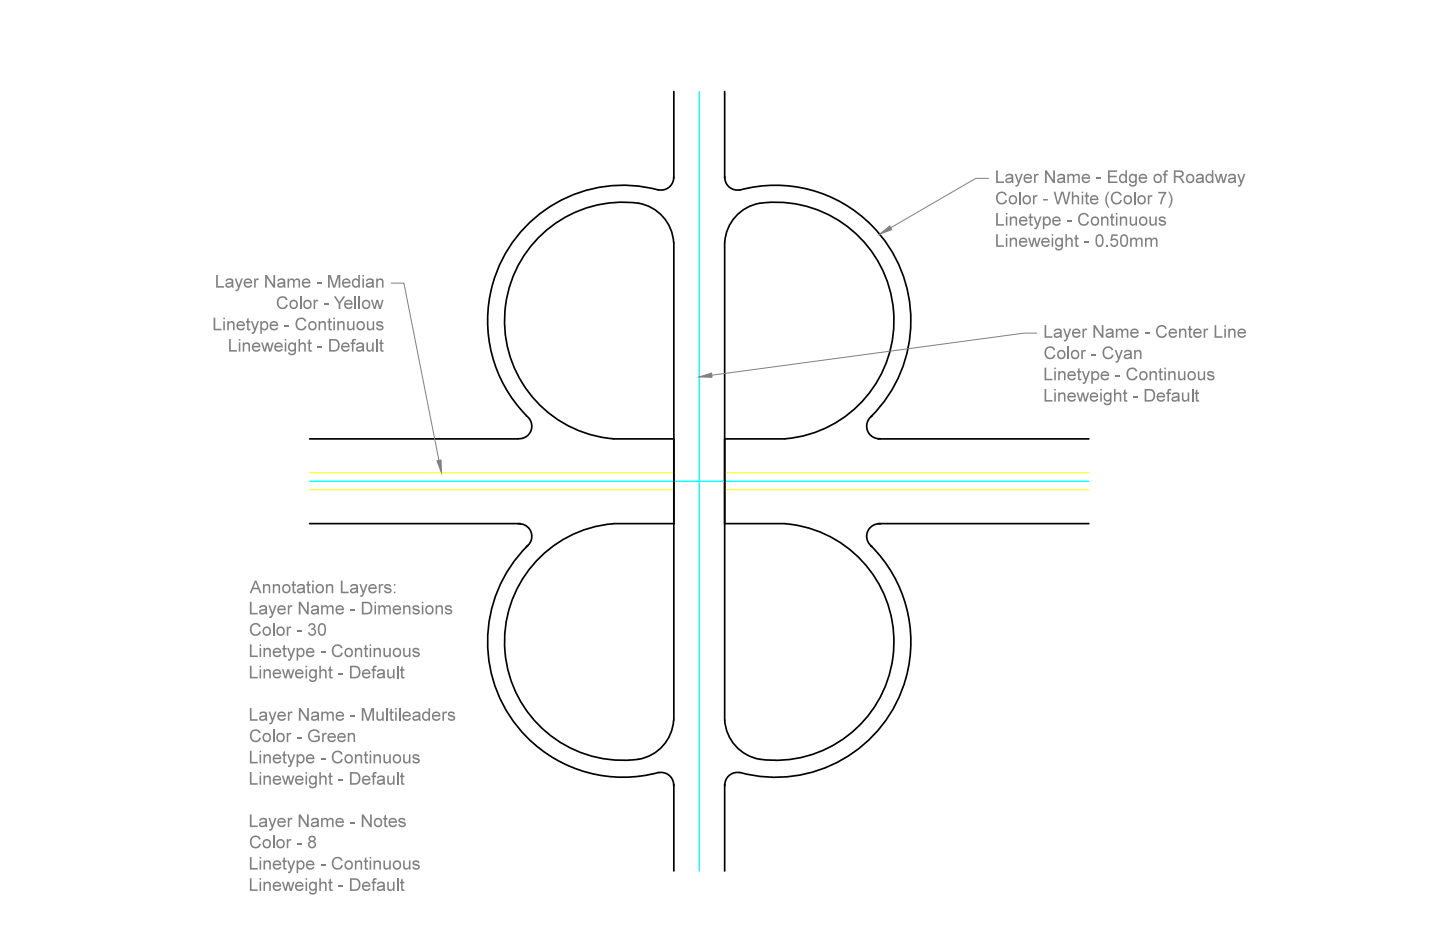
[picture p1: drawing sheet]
<svg xmlns="http://www.w3.org/2000/svg" width="432mm" height="279mm" viewBox="0 0 432 279" stroke-linecap="round" stroke-linejoin="round" font-family="sans-serif">
<path d="M209.7 27.4v233.7M92.8 144.3h233.7" fill="none" stroke="#0ff" stroke-width=".3"/>
<g fill="none" stroke="#000" stroke-width=".51">
<path d="M202.1 27.4v26M217.3 27.4v26M197.6 57a40.6 40.6 0 0 0-45.8 18.6 40.6 40.6 0 0 0 6.1 49M202 53a3.8 3.8 0 0 1-4.4 3.9M217.3 53a3.8 3.8 0 0 0 4.5 3.9M221.8 57a40.6 40.6 0 0 1 45.9 18.8 40.6 40.6 0 0 1-6.6 49.2M191.5 60.9a12.7 12.7 0 0 1 10.5 11.8M191.5 60.9a35.5 35.5 0 0 0-40 31.4 35.5 35.5 0 0 0 32.4 39.2l18.2 .1M202.1 72.6v143.3M92.8 131.6h62.5M157.8 124.6a3.8 3.8 0 0 1 1.4 4.4 3.8 3.8 0 0 1-3.9 2.5M217.3 131.6l18.2-.1a35.5 35.5 0 0 0 32.3-39.8 35.5 35.5 0 0 0-41.3-30.5 12.7 12.7 0 0 0-9.2 11.4v143.3a12.8 12.8 0 0 0 13 12 35.5 35.5 0 0 0 37.7-32.9 35.5 35.5 0 0 0-32.5-38h-18.2"/>
<path d="M261.5 124.6a3.8 3.8 0 0 0-1.4 4.4 3.8 3.8 0 0 0 3.9 2.5M263.3 131.6h63.2M92.8 157h63.2M155.3 157a3.8 3.8 0 0 1 3.9 2.5 3.8 3.8 0 0 1-1.4 4.4M202.1 157h-18.2a35.5 35.5 0 0 0-32.4 39.2 35.5 35.5 0 0 0 40 31.4M263.3 157h63.2M264 157a3.8 3.8 0 0 0-3.9 2.5 3.8 3.8 0 0 0 1.4 4.4M158.2 163.6a40.6 40.6 0 0 0-6.5 49.1 40.6 40.6 0 0 0 45.9 18.9M261.1 163.6a40.6 40.6 0 0 1 6.6 49.1 40.6 40.6 0 0 1-45.9 18.9M202 215.9a12.7 12.7 0 0 1-10.5 11.7M197.6 231.6a3.8 3.8 0 0 1 4.4 4M202.1 235.1v26"/>
<path d="M217.3 235.1v26M221.8 231.6a3.8 3.8 0 0 0-4.5 4"/>
</g>
<path d="M92.8 146.8h109.3M92.8 141.7h109.3M217.3 146.8h109.2M217.3 141.7h109.2" fill="none" stroke="#ff0" stroke-width=".3"/>
<g fill="#808080">
<path d="M298.7 51.1h.5v3.3h1.9v.5h-2.4z"/>
<path d="M304.3 52.1h.4l.7 2.1 .8-2.1h.5l-1 2.8a.98 .98 0 0 1-1.2 1v-.4a.56 .56 0 0 0 .7-.7z"/>
<path d="M310.1 52.1h.4v.4a.63 .63 0 0 1 1-.3l-.2 .4a.59 .59 0 0 0-.7 .1 .59 .59 0 0 0-.1 .7v1.5h-.4z"/>
<path d="M313.3 51.1h.6l1.9 2.9v-2.9h.5v3.8h-.5l-1.9-3v3h-.6z"/>
<path d="M320.1 52.1h.4v.5a.85 .85 0 0 1 .8-.5 .85 .85 0 0 1 .8 .5 .89 .89 0 0 1 1-.5 .89 .89 0 0 1 .7 .9v1.9h-.5v-1.7a.6 .6 0 0 0-.6-.7 .6 .6 0 0 0-.5 .8v1.6h-.5v-1.8a.63 .63 0 0 0-.8-.5 .63 .63 0 0 0-.4 .9v1.4h-.4z"/>
<path d="M328.8 53.3h1.4v.4h-1.4z"/>
<path d="M332.2 51.1h2.8v.4h-2.3v1.2h2.2v.4h-2.2v1.3h2.4v.5h-2.9z"/>
<path d="M349.2 51.3l1.1-.2-.1 .4-.6 .2-.1 .4h.6v.5h-.6v2.3h-.4v-2.3h-.4v-.5h.4z"/>
<path d="M364.2 52.1h.5l.6 2.2 .5-2.2h.6l.5 2.1 .6-2.1h.5l-.8 2.8h-.6l-.5-2.1-.5 2.1h-.5z"/>
<path d="M371 52.1h.5l.7 2.1 .7-2.1h.5l-1 2.8a.98 .98 0 0 1-1.1 1l-.1-.4a.56 .56 0 0 0 .8-.7z"/>
<path d="M299.3 57.8a1.61 1.61 0 0 1 2.6 .7l-.5 .1a1.22 1.22 0 0 0-1.6-.6 1.22 1.22 0 0 0-.6 1.6 1.17 1.17 0 0 0 1 1.2 1.17 1.17 0 0 0 1.3-.9l.5 .1a1.76 1.76 0 0 1-2.3 1.2 1.76 1.76 0 0 1-1-2.4z"/>
<path d="M305.6 57.5h.5v3.8h-.5z"/>
<path d="M309.7 58.5h.5v.4a.64 .64 0 0 1 1-.3l-.2 .4a.6 .6 0 0 0-.7 .1 .6 .6 0 0 0-.1 .7v1.5h-.5z"/>
<path d="M312.8 59.7h1.4v.4h-1.4z"/>
<path d="M315.9 57.5h.6l.7 3.2 1-3.2h.7l.8 3.2 .8-3.2h.5l-1 3.8h-.6l-.9-3.4-.9 3.4h-.6z"/>
<path d="M321.4 57.5h.5v1.4a.94 .94 0 0 1 1.1-.4 .94 .94 0 0 1 .6 1v1.8h-.5v-1.7a.65 .65 0 0 0-.7-.7 .65 .65 0 0 0-.5 .9v1.5h-.5z"/>
<path d="M325.6 57.8l.4-.2v.9h.6v.5h-.6v1.5l.1 .3h.5v.5a.68 .68 0 0 1-.8-.1 .68 .68 0 0 1-.2-.7v-1.5h-.4v-.5h.4z"/>
<path d="M332.3 57.5h.4l-.4 .7a4 4 0 0 0 .4 4.1h-.4a3.6 3.6 0 0 1 0-4.8z"/>
<path d="M333.7 57.8a1.61 1.61 0 0 1 2.7 .7l-.5 .1a1.22 1.22 0 0 0-1.7-.6 1.22 1.22 0 0 0-.6 1.6 1.17 1.17 0 0 0 1.1 1.2 1.17 1.17 0 0 0 1.2-.9l.5 .1a1.76 1.76 0 0 1-2.3 1.2 1.76 1.76 0 0 1-.9-2.4z"/>
<path d="M340 57.5h.5v3.8h-.5z"/>
<path d="M344.2 58.5h.4v.4a.64 .64 0 0 1 1-.3l-.1 .4a.6 .6 0 0 0-.7 .1 .6 .6 0 0 0-.2 .7v1.5h-.4z"/>
<path d="M347.3 57.5h2.5v.4l-1.2 2-.2 1.4h-.5l.2-1.1 1.1-2.2h-1.9z"/>
<path d="M350.3 57.5h.3a3.6 3.6 0 0 1 0 4.8h-.3a4.1 4.1 0 0 0 0-4.8z"/>
<path d="M298.7 63.9h.5v3.3h1.9v.4h-2.4z"/>
<path d="M302.8 64.9h.5v.4a.94 .94 0 0 1 1.1-.4 .94 .94 0 0 1 .6 1.1v1.6h-.5v-1.6a.65 .65 0 0 0-.7-.7 .65 .65 0 0 0-.5 .9v1.4h-.5z"/>
<path d="M308.7 64.2l.5-.2v.9h.5v.5h-.5v1.5l.1 .3h.4l.1 .4a.68 .68 0 0 1-.8 0 .68 .68 0 0 1-.3-.7v-1.5h-.3v-.5h.3z"/>
<path d="M309.9 64.9h.5l.7 2.1 .7-2.1h.5l-1 2.8a.98 .98 0 0 1-1.2 1v-.5a.56 .56 0 0 0 .8-.6z"/>
<path d="M319.9 66h1.5v.5h-1.5z"/>
<path d="M323.9 64.2a1.61 1.61 0 0 1 2.6 .7l-.5 .1a1.21 1.21 0 0 0-1.6-.6 1.21 1.21 0 0 0-.6 1.6 1.17 1.17 0 0 0 1 1.2 1.17 1.17 0 0 0 1.3-.9l.5 .1a1.76 1.76 0 0 1-2.3 1.2 1.76 1.76 0 0 1-1-2.4z"/>
<path d="M330.2 64.9h.4v.4a.94 .94 0 0 1 1.2-.4 .94 .94 0 0 1 .6 1.1v1.6h-.5v-1.6a.65 .65 0 0 0-.7-.7 .65 .65 0 0 0-.6 .9v1.4h-.4z"/>
<path d="M333.2 64.2l.4-.2v.9h.6v.5h-.6v1.5l.1 .3h.5v.4a.68 .68 0 0 1-.8 0 .68 .68 0 0 1-.2-.7v-1.5h-.4v-.5h.4z"/>
<path d="M335.8 64.9h.5v.4a.94 .94 0 0 1 1.1-.4 .94 .94 0 0 1 .6 1.1v1.6h-.5v-1.6a.65 .65 0 0 0-.7-.7 .65 .65 0 0 0-.5 .9v1.4h-.5z"/>
<path d="M338.8 64.9h.4v1.5a.67 .67 0 0 0 .7 .8 .67 .67 0 0 0 .6-.9v-1.4h.4v2.7h-.4v-.4a.92 .92 0 0 1-1.1 .5 .92 .92 0 0 1-.6-1.1z"/>
<path d="M344.7 64.9h.4v1.5a.67 .67 0 0 0 .7 .8 .67 .67 0 0 0 .6-.9v-1.4h.5v2.7h-.5v-.4a.92 .92 0 0 1-1.1 .5 .92 .92 0 0 1-.6-1.1z"/>
<path d="M347.6 65.2l.9-.3a.94 .94 0 0 1 1.1 .8h-.5a.58 .58 0 0 0-.6-.4 .58 .58 0 0 0-.5 .5l.3 .1a1.07 1.07 0 0 1 1.3 1.2 1.23 1.23 0 0 1-1.2 .6 1.23 1.23 0 0 1-1-.9h.5a.69 .69 0 0 0 .6 .4 .69 .69 0 0 0 .7-.5l-.4-.1a.98 .98 0 0 1-1.1-.3 .98 .98 0 0 1-.1-1.1z"/>
<path d="M298.7 70.2h.5v3.3h1.9v.5h-2.4z"/>
<path d="M302.8 71.3h.4v.4a.94 .94 0 0 1 1.2-.4 .94 .94 0 0 1 .6 1v1.7h-.5v-1.6a.65 .65 0 0 0-.7-.7 .65 .65 0 0 0-.6 .9v1.4h-.4z"/>
<path d="M308.3 71.3h.5l.6 2.1 .5-2.1h.5l.6 2.1 .6-2.1h.5l-.9 2.7h-.5l-.5-2.1-.5 2.1h-.6z"/>
<path d="M319.5 70.2h.4v1.5a.93 .93 0 0 1 1.2-.5 .93 .93 0 0 1 .6 1.1v1.7h-.5v-1.7a.65 .65 0 0 0-.8-.6 .65 .65 0 0 0-.5 .9v1.4h-.4z"/>
<path d="M322.5 70.6l.4-.3v1h.5v.4h-.5v1.5l.1 .3 .4 .1 .1 .4a.68 .68 0 0 1-.8 0 .68 .68 0 0 1-.2-.8v-1.5h-.4v-.4h.4z"/>
<path d="M325.2 72.4h1.4v.5h-1.4z"/>
<path d="M331.6 73.5h.5v.5h-.5z"/>
<path d="M333.3 70.3h1.8v.4h-1.4l-.2 1a1.25 1.25 0 0 1 1.8 1.3 1.25 1.25 0 0 1-2 .8l-.4-.8 .5-.1a.81 .81 0 0 0 1.2 .4 .81 .81 0 0 0 .1-1.3 .81 .81 0 0 0-1.3 .2h-.5z"/>
<path d="M338.9 71.3h.4v.4a.85 .85 0 0 1 .8-.5 .85 .85 0 0 1 .8 .6 .89 .89 0 0 1 1-.6 .89 .89 0 0 1 .7 .9v1.9h-.4v-1.7a.6 .6 0 0 0-.7-.6 .6 .6 0 0 0-.5 .8v1.5h-.5v-1.7a.63 .63 0 0 0-.8-.6 .63 .63 0 0 0-.4 .9v1.4h-.4z"/>
<path d="M343.3 71.3h.5v.4a.85 .85 0 0 1 .8-.5 .85 .85 0 0 1 .8 .6 .89 .89 0 0 1 1-.6 .89 .89 0 0 1 .7 .9v1.9h-.5v-1.7a.6 .6 0 0 0-.6-.6 .6 .6 0 0 0-.6 .8v1.5h-.4v-1.7a.63 .63 0 0 0-.8-.6 .63 .63 0 0 0-.4 .9v1.4h-.5z"/>
<path d="M301.7 52.5l.6-.4a1.15 1.15 0 0 1 1.3 .3 1.15 1.15 0 0 1 .2 1.3l.2 1.2h-.5l-.1-.4-.2 .2a.92 .92 0 0 1-1.3 .1 .92 .92 0 0 1-.1-1.3l1.5-.4a.72 .72 0 0 0-.6-.6 .72 .72 0 0 0-.8 .5l-.4-.1zM302 53.9l-.1 .1a.75 .75 0 0 0 .9 .4 .75 .75 0 0 0 .5-.8z"/>
<path d="M307.3 52.5a1.29 1.29 0 0 1 1.5-.3 1.29 1.29 0 0 1 .7 1.4h-2.1a.88 .88 0 0 0 .6 .8 .88 .88 0 0 0 1-.4l.5 .1a1.39 1.39 0 0 1-2.1 .5 1.39 1.39 0 0 1-.1-2.1zM307.5 52.8l-.1 .3h1.6a.89 .89 0 0 0-1.5-.3z"/>
<path d="M317.2 52.5l.6-.4a1.15 1.15 0 0 1 1.4 .3 1.15 1.15 0 0 1 .2 1.3l.1 1.2h-.5l-.1-.4-.2 .2a.92 .92 0 0 1-1.3 .1 .92 .92 0 0 1-.1-1.3l1.6-.4a.72 .72 0 0 0-.7-.6 .72 .72 0 0 0-.7 .5l-.5-.1zM317.5 53.9l-.1 .1a.75 .75 0 0 0 .9 .4 .75 .75 0 0 0 .6-.8z"/>
<path d="M324.7 52.5a1.29 1.29 0 0 1 1.5-.3 1.29 1.29 0 0 1 .7 1.4h-2.1a.88 .88 0 0 0 .7 .8 .88 .88 0 0 0 .9-.4l.5 .1a1.39 1.39 0 0 1-2.1 .5 1.39 1.39 0 0 1-.1-2.1zM324.9 52.8l-.1 .3h1.6a.89 .89 0 0 0-1.5-.3z"/>
<path d="M335.9 52.4a.97 .97 0 0 1 1.6 .1v-1.4h.4v3.8h-.4v-.5a1.18 1.18 0 0 1-1.6 .2 1.18 1.18 0 0 1-.3-1.6zM336.2 52.8a.89 .89 0 0 0-.2 1.2 .89 .89 0 0 0 1.3 .2 .89 .89 0 0 0 .1-1.2 .89 .89 0 0 0-1.2-.2z"/>
<path d="M338.9 52.4l.7-.3 .8 .4v-.4h.5v2.4a1.22 1.22 0 0 1-.9 1.4 1.22 1.22 0 0 1-1.5-.8h.5a.78 .78 0 0 0 1 .3 .78 .78 0 0 0 .4-.9 1.32 1.32 0 0 1-1.8-.3 1.32 1.32 0 0 1 .3-1.8zM339.2 52.8a.87 .87 0 0 0-.2 1.2 .87 .87 0 0 0 1.2 .2 .87 .87 0 0 0 .2-1.2 .87 .87 0 0 0-1.2-.2z"/>
<path d="M341.8 52.5a1.29 1.29 0 0 1 1.5-.3 1.29 1.29 0 0 1 .7 1.4h-2.1a.88 .88 0 0 0 .6 .8 .88 .88 0 0 0 1-.4l.5 .1a1.39 1.39 0 0 1-2.1 .5 1.39 1.39 0 0 1-.1-2.1zM342 52.8l-.1 .3h1.6a.89 .89 0 0 0-1.5-.3z"/>
<path d="M346.3 52.4a1.35 1.35 0 0 1 1.9 .2 1.35 1.35 0 0 1-.3 2 1.35 1.35 0 0 1-1.9-.5l-.1-1zM346.6 52.8a.9 .9 0 0 0-.1 1.3 .9 .9 0 0 0 1.3-.1 .89 .89 0 0 0 0-1.2 .89 .89 0 0 0-1.2 0z"/>
<path d="M352 51.1h1.6a1.05 1.05 0 0 1 1.4 .8 1.05 1.05 0 0 1-1.1 1.2l1.3 1.8h-.5l-1-1.5-.6-.2h-.6v1.7h-.5zM352.5 51.5v1.2h1a.63 .63 0 0 0 1-.5 .63 .63 0 0 0-.8-.7z"/>
<path d="M356 52.4a1.35 1.35 0 0 1 2 .2 1.35 1.35 0 0 1-.4 2 1.35 1.35 0 0 1-1.9-.5l-.1-1zM356.3 52.8a.9 .9 0 0 0-.1 1.3 .9 .9 0 0 0 1.4-.1 .89 .89 0 0 0-.1-1.2 .89 .89 0 0 0-1.2 0z"/>
<path d="M358.8 52.5l.6-.4a1.15 1.15 0 0 1 1.3 .3 1.15 1.15 0 0 1 .2 1.3l.2 1.2h-.5l-.1-.4-.2 .2a.92 .92 0 0 1-1.3 .1 .92 .92 0 0 1-.1-1.3l1.5-.4a.72 .72 0 0 0-.6-.6 .72 .72 0 0 0-.7 .5l-.5-.1zM359.1 53.9l-.1 .1a.75 .75 0 0 0 .9 .4 .75 .75 0 0 0 .5-.8z"/>
<path d="M361.8 52.4a.97 .97 0 0 1 1.6 .1v-1.4h.5v3.8h-.5v-.5a1.18 1.18 0 0 1-1.6 .2 1.18 1.18 0 0 1-.3-1.6zM362.1 52.8a.89 .89 0 0 0-.2 1.2 .89 .89 0 0 0 1.3 .2 .89 .89 0 0 0 .2-1.2 .89 .89 0 0 0-1.3-.2z"/>
<path d="M368.4 52.5l.7-.4a1.15 1.15 0 0 1 1.3 .3 1.15 1.15 0 0 1 .2 1.3l.1 1.2h-.5l-.1-.4-.2 .2a.92 .92 0 0 1-1.3 .1 .92 .92 0 0 1-.1-1.3l1.6-.4a.72 .72 0 0 0-.6-.6 .72 .72 0 0 0-.8 .5l-.5-.1zM368.7 53.9v.1a.75 .75 0 0 0 .8 .4 .75 .75 0 0 0 .6-.8z"/>
<path d="M302.9 58.8a1.35 1.35 0 0 1 1.9 .2 1.35 1.35 0 0 1-.3 2 1.35 1.35 0 0 1-1.9-.5l-.1-1zM303.2 59.2a.9 .9 0 0 0-.1 1.3 .9 .9 0 0 0 1.3-.1 .89 .89 0 0 0 0-1.2 .89 .89 0 0 0-1.2 0z"/>
<path d="M307 58.8a1.35 1.35 0 0 1 2 .2 1.35 1.35 0 0 1-.4 2 1.35 1.35 0 0 1-1.9-.5l-.1-1zM307.3 59.2a.9 .9 0 0 0-.1 1.3 .9 .9 0 0 0 1.4-.1 .89 .89 0 0 0-.1-1.2 .89 .89 0 0 0-1.2 0z"/>
<path d="M324.4 57.5h.4v.4h-.4zM324.4 58.5h.4v2.8h-.4z"/>
<path d="M327.2 58.9a1.3 1.3 0 0 1 1.5-.3 1.3 1.3 0 0 1 .7 1.4h-2.1a.89 .89 0 0 0 .6 .8 .89 .89 0 0 0 1-.4l.5 .1a1.39 1.39 0 0 1-2.1 .5 1.39 1.39 0 0 1-.1-2.1zM327.4 59.2l-.1 .3h1.6a.9 .9 0 0 0-1.5-.3z"/>
<path d="M337.3 58.8a1.35 1.35 0 0 1 2 .2 1.35 1.35 0 0 1-.4 2 1.35 1.35 0 0 1-1.9-.5l-.1-1zM337.6 59.2a.9 .9 0 0 0-.1 1.3 .9 .9 0 0 0 1.4-.1 .89 .89 0 0 0-.1-1.2 .89 .89 0 0 0-1.2 0z"/>
<path d="M341.5 58.8a1.35 1.35 0 0 1 1.9 .2 1.35 1.35 0 0 1-.4 2 1.35 1.35 0 0 1-1.9-.5v-1zM341.7 59.2a.9 .9 0 0 0 0 1.3 .9 .9 0 0 0 1.3-.1 .89 .89 0 0 0-.1-1.2 .89 .89 0 0 0-1.2 0z"/>
<path d="M301.6 63.9h.5v.4h-.5zM301.6 64.9h.5v2.7h-.5z"/>
<path d="M305.9 65.2a1.3 1.3 0 0 1 1.5-.2 1.3 1.3 0 0 1 .7 1.4h-2.1a.89 .89 0 0 0 .7 .8 .89 .89 0 0 0 .9-.4h.5a1.39 1.39 0 0 1-2.1 .6 1.39 1.39 0 0 1-.1-2.2zM306.1 65.6l-.1 .3h1.6a.89 .89 0 0 0-1.5-.3z"/>
<path d="M312.7 64.9h.5v.5a1.12 1.12 0 0 1 1.5-.3 1.12 1.12 0 0 1 .4 1.4 1.09 1.09 0 0 1-.7 1.1 1.09 1.09 0 0 1-1.2-.3v1.4h-.5zM313.4 65.6a.87 .87 0 0 0-.2 1.2 .87 .87 0 0 0 1.2 .2 .91 .91 0 0 0 .2-1.1 .91 .91 0 0 0-1-.5z"/>
<path d="M315.9 65.2a1.3 1.3 0 0 1 1.5-.2 1.3 1.3 0 0 1 .7 1.4h-2.1a.89 .89 0 0 0 .6 .8 .89 .89 0 0 0 1-.4h.5a1.39 1.39 0 0 1-2.1 .6 1.39 1.39 0 0 1-.1-2.2zM316.1 65.6l-.1 .3h1.6a.89 .89 0 0 0-1.5-.3z"/>
<path d="M327.5 65.2a1.35 1.35 0 0 1 1.9 .2 1.35 1.35 0 0 1-.3 2 1.35 1.35 0 0 1-2-.5v-1zM327.8 65.6a.9 .9 0 0 0-.1 1.3 .9 .9 0 0 0 1.3-.1 .89 .89 0 0 0-.1-1.2 .89 .89 0 0 0-1.1 0z"/>
<path d="M334.6 63.9h.5v.4h-.5zM334.6 64.9h.5v2.7h-.5z"/>
<path d="M342 65.2a1.35 1.35 0 0 1 1.9 .2 1.35 1.35 0 0 1-.4 2 1.35 1.35 0 0 1-1.9-.5v-1zM342.2 65.6a.9 .9 0 0 0 0 1.3 .9 .9 0 0 0 1.3-.1 .89 .89 0 0 0-.1-1.2 .89 .89 0 0 0-1.2 0z"/>
<path d="M301.6 70.2h.5v.5h-.5zM301.6 71.3h.5v2.7h-.5z"/>
<path d="M305.9 71.6a1.29 1.29 0 0 1 1.5-.3 1.29 1.29 0 0 1 .7 1.4h-2.1a.88 .88 0 0 0 .6 .8 .88 .88 0 0 0 1-.3h.5a1.39 1.39 0 0 1-2.1 .6 1.39 1.39 0 0 1-.1-2.2zM306.1 72l-.1 .3h1.6a.89 .89 0 0 0-1.5-.3z"/>
<path d="M312.6 71.6a1.29 1.29 0 0 1 1.5-.3 1.29 1.29 0 0 1 .7 1.4h-2.1a.88 .88 0 0 0 .6 .8 .88 .88 0 0 0 1-.3h.5a1.39 1.39 0 0 1-2.1 .6 1.39 1.39 0 0 1-.1-2.2zM312.8 72l-.1 .3h1.6a.89 .89 0 0 0-1.5-.3z"/>
<path d="M315.4 70.2h.4v.5h-.4zM315.4 71.3h.4v2.7h-.4z"/>
<path d="M316.7 71.5l.8-.3 .8 .4v-.3h.4v2.3a1.21 1.21 0 0 1-.9 1.5 1.21 1.21 0 0 1-1.4-.9l.4 .1a.78 .78 0 0 0 1 .3 .78 .78 0 0 0 .5-.9 1.32 1.32 0 0 1-1.8-.4 1.32 1.32 0 0 1 .2-1.8zM317 71.9a.87 .87 0 0 0-.2 1.2 .87 .87 0 0 0 1.3 .2 .87 .87 0 0 0 .1-1.2 .87 .87 0 0 0-1.2-.2z"/>
<path d="M328.9 70.6a1.23 1.23 0 0 1 1.4-.2 1.23 1.23 0 0 1 .6 1.4 1.57 1.57 0 0 1-1.5 2.2 2.61 2.61 0 0 1-.7-3.2zM329.2 70.9l-.1 .2a1.73 1.73 0 0 0 .6 2.5 1.73 1.73 0 0 0 .6-2.5l-.4-.4z"/>
<path d="M336.2 70.6a1.23 1.23 0 0 1 1.5-.2 1.23 1.23 0 0 1 .6 1.4 1.57 1.57 0 0 1-1.6 2.2 2.61 2.61 0 0 1-.6-3.2zM336.5 70.9l-.1 .2a1.73 1.73 0 0 0 .7 2.5 1.73 1.73 0 0 0 .6-2.5l-.4-.4z"/>
</g>
<path d="M263.8 70.2l3-2.5 .6 1.1z" fill="#808080" stroke="#808080" stroke-width=".3"/>
<path d="M296.4 53.5h-3.8l-25.5 14.8" fill="none" stroke="#808080" stroke-width=".3"/>
<g fill="#808080">
<path d="M313.2 97.5h.5v3.3h1.9v.5h-2.4z"/>
<path d="M318.8 98.5h.5l.7 2.1 .7-2.1h.5l-1 2.8a.98 .98 0 0 1-1.2 1v-.4a.56 .56 0 0 0 .8-.7z"/>
<path d="M324.6 98.5h.4v.4a.63 .63 0 0 1 1-.3l-.1 .4a.6 .6 0 0 0-.7 .1 .6 .6 0 0 0-.1 .7v1.5h-.5z"/>
<path d="M327.9 97.5h.5l2 2.9v-2.9h.5v3.8h-.6l-1.9-3v3h-.5z"/>
<path d="M334.6 98.5h.5v.5a.85 .85 0 0 1 .8-.5 .85 .85 0 0 1 .7 .5 .89 .89 0 0 1 1.1-.5 .89 .89 0 0 1 .7 .9v1.9h-.5v-1.7a.61 .61 0 0 0-.7-.7 .61 .61 0 0 0-.5 .8v1.6h-.5v-1.8a.63 .63 0 0 0-.8-.5 .63 .63 0 0 0-.3 .9v1.4h-.5z"/>
<path d="M343.3 99.7h1.4v.4h-1.4z"/>
<path d="M347.2 97.8a1.61 1.61 0 0 1 2.7 .7l-.5 .2a1.21 1.21 0 0 0-1.6-.7 1.21 1.21 0 0 0-.6 1.6 1.16 1.16 0 0 0 1 1.2 1.16 1.16 0 0 0 1.3-.9l.5 .1a1.76 1.76 0 0 1-2.3 1.2 1.76 1.76 0 0 1-1-2.4z"/>
<path d="M353.6 98.5h.4v.4a.94 .94 0 0 1 1.2-.4 .94 .94 0 0 1 .5 1.1v1.7h-.4v-1.6a.65 .65 0 0 0-.8-.8 .65 .65 0 0 0-.5 .9v1.5h-.4z"/>
<path d="M356.5 97.8l.5-.2v.9h.5v.5h-.5v1.5l.1 .3h.4l.1 .5a.68 .68 0 0 1-.8-.1 .68 .68 0 0 1-.3-.7v-1.5h-.3v-.5h.3z"/>
<path d="M360.9 98.5h.5v.4a.63 .63 0 0 1 1-.3l-.2 .4a.6 .6 0 0 0-.7 .1 .6 .6 0 0 0-.1 .7v1.5h-.5z"/>
<path d="M364.2 97.5h.5v3.3h1.9v.5h-2.4z"/>
<path d="M368.3 98.5h.5v.4a.94 .94 0 0 1 1.1-.4 .94 .94 0 0 1 .6 1.1v1.7h-.5v-1.6a.65 .65 0 0 0-.7-.8 .65 .65 0 0 0-.5 .9v1.5h-.5z"/>
<path d="M313.8 104.2a1.61 1.61 0 0 1 2.6 .7l-.5 .1a1.21 1.21 0 0 0-1.6-.6 1.21 1.21 0 0 0-.6 1.6 1.16 1.16 0 0 0 1 1.2 1.16 1.16 0 0 0 1.3-.9l.5 .1a1.76 1.76 0 0 1-2.3 1.2 1.76 1.76 0 0 1-1-2.4z"/>
<path d="M320.1 103.9h.5v3.8h-.5z"/>
<path d="M324.2 104.9h.5v.4a.64 .64 0 0 1 1-.3l-.2 .4a.6 .6 0 0 0-.7 .1 .6 .6 0 0 0-.1 .7v1.5h-.5z"/>
<path d="M327.3 106.1h1.4v.4h-1.4z"/>
<path d="M331.2 104.2a1.61 1.61 0 0 1 2.6 .7l-.5 .1a1.21 1.21 0 0 0-1.6-.6 1.21 1.21 0 0 0-.6 1.6 1.16 1.16 0 0 0 1 1.2 1.16 1.16 0 0 0 1.3-.9l.5 .1a1.76 1.76 0 0 1-2.3 1.2 1.76 1.76 0 0 1-.9-2.4z"/>
<path d="M334.3 104.9h.5l.7 2.1 .7-2.1h.5l-1 2.8a.98 .98 0 0 1-1.2 1v-.5a.56 .56 0 0 0 .7-.6z"/>
<path d="M340.1 104.9h.5v.4a.94 .94 0 0 1 1.1-.4 .94 .94 0 0 1 .6 1.1v1.7h-.5v-1.7a.65 .65 0 0 0-.7-.7 .65 .65 0 0 0-.5 .9v1.5h-.5z"/>
<path d="M313.2 110.2h.5v3.3h1.9v.5h-2.4z"/>
<path d="M317.3 111.3h.5v.4a.94 .94 0 0 1 1.1-.4 .94 .94 0 0 1 .6 1v1.7h-.5v-1.6a.65 .65 0 0 0-.7-.7 .65 .65 0 0 0-.5 .9v1.4h-.5z"/>
<path d="M323.3 110.6l.4-.3v1h.5v.4h-.5v1.5l.1 .3 .4 .1 .1 .4a.68 .68 0 0 1-.8 0 .68 .68 0 0 1-.2-.8v-1.5h-.4v-.4h.4z"/>
<path d="M324.4 111.3h.5l.7 2.1 .7-2.1h.5l-.9 2.8a.98 .98 0 0 1-1.2 .9l-.1-.4a.56 .56 0 0 0 .8-.6z"/>
<path d="M334.4 112.4h1.5v.5h-1.5z"/>
<path d="M338.4 110.6a1.61 1.61 0 0 1 2.6 .7l-.5 .1a1.21 1.21 0 0 0-1.6-.6 1.21 1.21 0 0 0-.6 1.6 1.17 1.17 0 0 0 1 1.2 1.17 1.17 0 0 0 1.3-.9l.5 .1a1.76 1.76 0 0 1-2.3 1.1 1.76 1.76 0 0 1-1-2.4z"/>
<path d="M344.7 111.3h.5v.4a.94 .94 0 0 1 1.1-.4 .94 .94 0 0 1 .6 1v1.7h-.5v-1.6a.65 .65 0 0 0-.7-.7 .65 .65 0 0 0-.5 .9v1.4h-.5z"/>
<path d="M347.7 110.6l.5-.3v1h.5v.4h-.5v1.5v.3l.5 .1v.4a.68 .68 0 0 1-.7 0 .68 .68 0 0 1-.3-.8v-1.5h-.3v-.4h.3z"/>
<path d="M350.3 111.3h.5v.4a.94 .94 0 0 1 1.1-.4 .94 .94 0 0 1 .6 1v1.7h-.5v-1.6a.65 .65 0 0 0-.7-.7 .65 .65 0 0 0-.5 .9v1.4h-.5z"/>
<path d="M353.3 111.3h.4v1.4a.67 .67 0 0 0 .7 .9 .67 .67 0 0 0 .6-.9v-1.4h.5v2.7h-.5v-.5a.92 .92 0 0 1-1.1 .5 .92 .92 0 0 1-.6-1z"/>
<path d="M359.2 111.3h.4v1.4a.67 .67 0 0 0 .7 .9 .67 .67 0 0 0 .6-.9v-1.4h.5v2.7h-.5v-.5a.92 .92 0 0 1-1.1 .5 .92 .92 0 0 1-.6-1z"/>
<path d="M362.1 111.5l.9-.3a.94 .94 0 0 1 1.1 .8l-.5 .1a.58 .58 0 0 0-.6-.4 .58 .58 0 0 0-.5 .4l.3 .1a1.07 1.07 0 0 1 1.3 1.3 1.23 1.23 0 0 1-1.2 .5 1.23 1.23 0 0 1-1-.8l.5-.1a.69 .69 0 0 0 .6 .5 .69 .69 0 0 0 .7-.5l-.4-.2a.98 .98 0 0 1-1-.3 .98 .98 0 0 1-.2-1.1z"/>
<path d="M313.2 116.6h.5v3.3h1.9v.5h-2.4z"/>
<path d="M317.3 117.7h.5v.4a.94 .94 0 0 1 1.1-.4 .94 .94 0 0 1 .6 1v1.7h-.5v-1.6a.65 .65 0 0 0-.7-.7 .65 .65 0 0 0-.5 .9v1.4h-.5z"/>
<path d="M322.8 117.7h.5l.6 2.1 .5-2.1h.6l.5 2.1 .6-2.1h.5l-.8 2.7h-.6l-.5-2.1-.5 2.1h-.5z"/>
<path d="M334 116.6h.5v1.5a.93 .93 0 0 1 1.1-.5 .93 .93 0 0 1 .6 1.1v1.7h-.4v-1.7a.65 .65 0 0 0-.8-.6 .65 .65 0 0 0-.5 .9v1.4h-.5z"/>
<path d="M337 117l.5-.3v1h.5v.4h-.5v1.5l.1 .3 .4 .1 .1 .4a.68 .68 0 0 1-.8 0 .68 .68 0 0 1-.3-.8v-1.5h-.3v-.4h.3z"/>
<path d="M339.7 118.8h1.5v.5h-1.5z"/>
<path d="M350.2 116.8l1.1-.2-.1 .5-.7 .1v.5h.6v.4h-.6v2.3h-.4v-2.3h-.4v-.4h.4z"/>
<path d="M354.4 117.7h.5v1.4a.67 .67 0 0 0 .6 .9 .67 .67 0 0 0 .6-.9v-1.4h.5v2.7h-.5v-.5a.92 .92 0 0 1-1.1 .5 .92 .92 0 0 1-.6-1.1z"/>
<path d="M357.4 116.6h.4v3.8h-.4z"/>
<path d="M358.6 117l.4-.3v1h.5v.4h-.5v1.5l.1 .3 .4 .1 .1 .4a.68 .68 0 0 1-.8 0 .68 .68 0 0 1-.2-.8v-1.5h-.4v-.4h.4z"/>
<path d="M316.2 98.9l.6-.4a1.15 1.15 0 0 1 1.3 .2 1.15 1.15 0 0 1 .3 1.4l.1 1.2h-.5l-.1-.4-.2 .1a.92 .92 0 0 1-1.3 .2 .92 .92 0 0 1-.1-1.3l1.6-.4a.72 .72 0 0 0-.7-.6 .72 .72 0 0 0-.7 .5l-.5-.1zM316.5 100.3l-.1 .1a.75 .75 0 0 0 .9 .4 .75 .75 0 0 0 .6-.8z"/>
<path d="M321.8 98.9a1.3 1.3 0 0 1 1.5-.3 1.3 1.3 0 0 1 .7 1.4h-2.1a.89 .89 0 0 0 .7 .8 .89 .89 0 0 0 .9-.4l.5 .1a1.39 1.39 0 0 1-2.1 .5 1.39 1.39 0 0 1-.1-2.1zM322 99.2l-.1 .3h1.6a.89 .89 0 0 0-1.5-.3z"/>
<path d="M331.8 98.9l.6-.4a1.15 1.15 0 0 1 1.3 .2 1.15 1.15 0 0 1 .2 1.4l.1 1.2h-.4l-.1-.4-.2 .1a.92 .92 0 0 1-1.3 .2 .92 .92 0 0 1-.2-1.3l1.6-.4a.72 .72 0 0 0-.6-.6 .72 .72 0 0 0-.8 .5l-.4-.1zM332 100.3v.1a.75 .75 0 0 0 .9 .4 .75 .75 0 0 0 .5-.8z"/>
<path d="M339.3 98.9a1.3 1.3 0 0 1 1.5-.3 1.3 1.3 0 0 1 .7 1.4h-2.1a.89 .89 0 0 0 .6 .8 .89 .89 0 0 0 1-.4l.4 .1a1.39 1.39 0 0 1-2.1 .5 1.39 1.39 0 0 1 0-2.1zM339.5 99.2l-.1 .3h1.6a.89 .89 0 0 0-1.5-.3z"/>
<path d="M350.8 98.9a1.3 1.3 0 0 1 1.5-.3 1.3 1.3 0 0 1 .7 1.4h-2.1a.89 .89 0 0 0 .6 .8 .89 .89 0 0 0 1-.4l.4 .1a1.39 1.39 0 0 1-2.1 .5 1.39 1.39 0 0 1 0-2.1zM351 99.2l-.1 .3h1.6a.89 .89 0 0 0-1.5-.3z"/>
<path d="M358.1 98.9a1.3 1.3 0 0 1 1.6-.3 1.3 1.3 0 0 1 .6 1.4h-2.1a.89 .89 0 0 0 .7 .8 .89 .89 0 0 0 1-.4l.4 .1a1.39 1.39 0 0 1-2.1 .5 1.39 1.39 0 0 1-.1-2.1zM358.4 99.2l-.2 .3h1.7a.89 .89 0 0 0-1.5-.3z"/>
<path d="M367.1 97.5h.5v.4h-.5zM367.1 98.5h.5v2.8h-.5z"/>
<path d="M371.4 98.9a1.3 1.3 0 0 1 1.5-.3 1.3 1.3 0 0 1 .7 1.4h-2.1a.89 .89 0 0 0 .7 .8 .89 .89 0 0 0 .9-.4l.5 .1a1.39 1.39 0 0 1-2.1 .5 1.39 1.39 0 0 1-.1-2.1zM371.6 99.2l-.1 .3h1.7a.89 .89 0 0 0-1.6-.3z"/>
<path d="M317.4 105.2a1.35 1.35 0 0 1 1.9 .2 1.35 1.35 0 0 1-.3 2 1.35 1.35 0 0 1-1.9-.5l-.1-1zM317.7 105.6a.9 .9 0 0 0-.1 1.3 .9 .9 0 0 0 1.3-.1 .89 .89 0 0 0 0-1.2 .89 .89 0 0 0-1.2 0z"/>
<path d="M321.5 105.2a1.35 1.35 0 0 1 2 .2 1.35 1.35 0 0 1-.4 2 1.35 1.35 0 0 1-1.9-.5l-.1-1zM321.8 105.6a.9 .9 0 0 0-.1 1.3 .9 .9 0 0 0 1.4-.1 .89 .89 0 0 0-.1-1.2 .89 .89 0 0 0-1.2 0z"/>
<path d="M337.2 105.2l.6-.3a1.15 1.15 0 0 1 1.4 .2 1.15 1.15 0 0 1 .2 1.4l.1 1.2h-.5l-.1-.4-.2 .1a.92 .92 0 0 1-1.3 .2 .92 .92 0 0 1-.1-1.3l1.6-.4a.72 .72 0 0 0-.7-.6 .72 .72 0 0 0-.7 .5l-.5-.1zM337.5 106.7l-.1 .1a.75 .75 0 0 0 .9 .4 .75 .75 0 0 0 .6-.8z"/>
<path d="M316.1 110.2h.5v.5h-.5zM316.1 111.3h.5v2.7h-.5z"/>
<path d="M320.4 111.6a1.3 1.3 0 0 1 1.6-.3 1.3 1.3 0 0 1 .6 1.4h-2.1a.89 .89 0 0 0 .7 .9 .89 .89 0 0 0 1-.4h.4a1.39 1.39 0 0 1-2.1 .6 1.39 1.39 0 0 1-.1-2.2zM320.7 112l-.2 .3h1.7a.89 .89 0 0 0-1.5-.3z"/>
<path d="M327.2 111.3h.5v.4a1.12 1.12 0 0 1 1.5-.3 1.12 1.12 0 0 1 .4 1.5 1.09 1.09 0 0 1-.7 1 1.09 1.09 0 0 1-1.2-.3v1.5h-.5zM327.9 111.9a.87 .87 0 0 0-.2 1.3 .87 .87 0 0 0 1.3 .1 .91 .91 0 0 0 .2-1.1 .91 .91 0 0 0-1.1-.4z"/>
<path d="M330.4 111.6a1.3 1.3 0 0 1 1.5-.3 1.3 1.3 0 0 1 .7 1.4h-2.1a.89 .89 0 0 0 .6 .9 .89 .89 0 0 0 1-.4h.5a1.39 1.39 0 0 1-2.1 .6 1.39 1.39 0 0 1-.1-2.2zM330.6 112l-.1 .3h1.6a.89 .89 0 0 0-1.5-.3z"/>
<path d="M342 111.5a1.35 1.35 0 0 1 1.9 .3 1.35 1.35 0 0 1-.3 1.9 1.35 1.35 0 0 1-1.9-.5l-.1-.9zM342.3 111.9a.9 .9 0 0 0-.1 1.4 .9 .9 0 0 0 1.3-.1 .89 .89 0 0 0 0-1.2 .89 .89 0 0 0-1.2-.1z"/>
<path d="M349.1 110.2h.5v.5h-.5zM349.1 111.3h.5v2.7h-.5z"/>
<path d="M356.5 111.5a1.35 1.35 0 0 1 1.9 .3 1.35 1.35 0 0 1-.4 1.9 1.35 1.35 0 0 1-1.9-.5v-.9zM356.8 111.9a.9 .9 0 0 0-.1 1.4 .9 .9 0 0 0 1.3-.1 .89 .89 0 0 0-.1-1.2 .89 .89 0 0 0-1.1-.1z"/>
<path d="M316.1 116.6h.5v.5h-.5zM316.1 117.7h.5v2.7h-.5z"/>
<path d="M320.4 118a1.3 1.3 0 0 1 1.5-.3 1.3 1.3 0 0 1 .7 1.4h-2.1a.89 .89 0 0 0 .7 .8 .89 .89 0 0 0 1-.3h.4a1.39 1.39 0 0 1-2.1 .6 1.39 1.39 0 0 1-.1-2.2zM320.6 118.4l-.1 .3h1.7a.89 .89 0 0 0-1.6-.3z"/>
<path d="M327.1 118a1.3 1.3 0 0 1 1.5-.3 1.3 1.3 0 0 1 .7 1.4h-2.1a.89 .89 0 0 0 .7 .8 .89 .89 0 0 0 1-.3h.4a1.39 1.39 0 0 1-2.1 .6 1.39 1.39 0 0 1-.1-2.2zM327.3 118.4l-.1 .3h1.7a.89 .89 0 0 0-1.6-.3z"/>
<path d="M329.9 116.6h.5v.5h-.5zM329.9 117.7h.5v2.7h-.5z"/>
<path d="M331.3 117.9l.8-.3 .7 .4v-.3h.5v2.3a1.22 1.22 0 0 1-.9 1.5 1.22 1.22 0 0 1-1.5-.9h.5a.78 .78 0 0 0 1 .4 .78 .78 0 0 0 .4-.9 1.32 1.32 0 0 1-1.8-.4 1.32 1.32 0 0 1 .3-1.8zM331.6 118.3a.87 .87 0 0 0-.2 1.2 .87 .87 0 0 0 1.2 .2 .87 .87 0 0 0 .2-1.2 .87 .87 0 0 0-1.2-.2z"/>
<path d="M343.2 116.6h1.4a1.9 1.9 0 0 1 1.8 1.9 1.9 1.9 0 0 1-1.8 1.9h-1.4zM343.7 117.1v2.8h.9a1.43 1.43 0 0 0 1.3-1.4 1.43 1.43 0 0 0-1.3-1.4z"/>
<path d="M347.2 118a1.3 1.3 0 0 1 1.5-.3 1.3 1.3 0 0 1 .7 1.4h-2.1a.89 .89 0 0 0 .6 .8 .89 .89 0 0 0 1-.3h.5a1.39 1.39 0 0 1-2.1 .6 1.39 1.39 0 0 1-.1-2.2zM347.4 118.4l-.1 .3h1.6a.89 .89 0 0 0-1.5-.3z"/>
<path d="M351.5 118l.7-.3a1.15 1.15 0 0 1 1.3 .2 1.15 1.15 0 0 1 .2 1.3l.1 1.2h-.4l-.2-.3-.1 .1a.92 .92 0 0 1-1.4 .2 .92 .92 0 0 1-.1-1.4l1.6-.3a.72 .72 0 0 0-.6-.7 .72 .72 0 0 0-.8 .5h-.5zM351.8 119.5a.75 .75 0 0 0 .8 .4 .75 .75 0 0 0 .6-.8z"/>
</g>
<path d="M209.7 113l3.7-1.2 .1 1.3z" fill="#808080" stroke="#808080" stroke-width=".3"/>
<path d="M310.9 99.9h-3.8l-93.7 12.6" fill="none" stroke="#808080" stroke-width=".3"/>
<g fill="#808080">
<path d="M64.8 82.4h.5v3.4h1.9v.4h-2.4z"/>
<path d="M70.4 83.5h.5l.7 2.1 .7-2.1h.5l-1 2.8a.98 .98 0 0 1-1.2 1v-.5a.56 .56 0 0 0 .8-.6z"/>
<path d="M76.2 83.5h.4v.4a.64 .64 0 0 1 1-.3l-.1 .4a.6 .6 0 0 0-.7 .1 .6 .6 0 0 0-.1 .7v1.4h-.5z"/>
<path d="M79.5 82.4h.5l2 3v-3h.5v3.8h-.5l-2-2.9v2.9h-.5z"/>
<path d="M86.2 83.5h.5v.5a.85 .85 0 0 1 .8-.5 .85 .85 0 0 1 .8 .5 .89 .89 0 0 1 1-.5 .89 .89 0 0 1 .7 .9v1.8h-.5v-1.6a.61 .61 0 0 0-.7-.7 .61 .61 0 0 0-.5 .8v1.5h-.4v-1.7a.63 .63 0 0 0-.8-.5 .63 .63 0 0 0-.4 .9v1.3h-.5z"/>
<path d="M94.9 84.6h1.5v.5h-1.5z"/>
<path d="M98.4 82.4h.8l1 3.3 1-3.3h.8v3.8h-.5v-3.2l-1 3.2h-.6l-1-3.2v3.2h-.5z"/>
<path d="M112.8 83.5h.5v.4a.94 .94 0 0 1 1.1-.4 .94 .94 0 0 1 .6 1.1v1.6h-.5v-1.6a.65 .65 0 0 0-.7-.7 .65 .65 0 0 0-.5 .9v1.4h-.5z"/>
<path d="M83.6 89.2a1.61 1.61 0 0 1 2.6 .7l-.5 .1a1.21 1.21 0 0 0-1.6-.6 1.21 1.21 0 0 0-.6 1.6 1.16 1.16 0 0 0 1.1 1.2 1.16 1.16 0 0 0 1.2-.9l.5 .1a1.76 1.76 0 0 1-2.3 1.1 1.76 1.76 0 0 1-.9-2.3z"/>
<path d="M89.9 88.8h.5v3.8h-.5z"/>
<path d="M94 89.9h.5v.4a.63 .63 0 0 1 1-.3l-.2 .4a.59 .59 0 0 0-.7 .1 .59 .59 0 0 0-.1 .7v1.4h-.5z"/>
<path d="M97.1 91h1.4v.5h-1.4z"/>
<path d="M100.1 88.8h.6l1.1 1.8 1.1-1.8h.6l-1.5 2.2v1.6h-.5v-1.6z"/>
<path d="M106.3 88.8h.5v3.8h-.5z"/>
<path d="M107.5 88.8h.5v3.8h-.5z"/>
<path d="M111.2 89.9h.5l.6 2.2 .6-2.2h.5l.5 2.1 .6-2.1h.5l-.8 2.7h-.6l-.5-2.1-.5 2.1h-.5z"/>
<path d="M64 95.2h.6v3.4h1.8v.4h-2.4z"/>
<path d="M68.1 96.3h.5v.4a.94 .94 0 0 1 1.2-.4 .94 .94 0 0 1 .5 1v1.7h-.4v-1.6a.65 .65 0 0 0-.8-.7 .65 .65 0 0 0-.5 .9v1.4h-.5z"/>
<path d="M74.1 95.6l.5-.3v1h.5v.4h-.5v1.5v.3l.5 .1v.4a.68 .68 0 0 1-.8 0 .68 .68 0 0 1-.2-.7v-1.6h-.3v-.4h.3z"/>
<path d="M75.2 96.3h.5l.7 2.1 .8-2.1h.5l-1 2.8a.98 .98 0 0 1-1.2 1l-.1-.5a.56 .56 0 0 0 .8-.6z"/>
<path d="M85.3 97.4h1.4v.5h-1.4z"/>
<path d="M89.2 95.6a1.61 1.61 0 0 1 2.7 .7l-.5 .1a1.21 1.21 0 0 0-1.7-.6 1.21 1.21 0 0 0-.6 1.6 1.17 1.17 0 0 0 1.1 1.2 1.17 1.17 0 0 0 1.2-.9l.5 .1a1.76 1.76 0 0 1-2.3 1.1 1.76 1.76 0 0 1-.9-2.4z"/>
<path d="M95.5 96.3h.5v.4a.94 .94 0 0 1 1.1-.4 .94 .94 0 0 1 .6 1v1.7h-.4v-1.6a.65 .65 0 0 0-.8-.7 .65 .65 0 0 0-.5 .9v1.4h-.5z"/>
<path d="M98.5 95.6l.5-.3v1h.5v.4h-.5v1.5l.1 .3 .4 .1v.4a.68 .68 0 0 1-.7 0 .68 .68 0 0 1-.3-.7v-1.6h-.3v-.4h.3z"/>
<path d="M101.1 96.3h.5v.4a.94 .94 0 0 1 1.2-.4 .94 .94 0 0 1 .5 1v1.7h-.4v-1.6a.65 .65 0 0 0-.8-.7 .65 .65 0 0 0-.5 .9v1.4h-.5z"/>
<path d="M104.1 96.3h.5v1.4a.67 .67 0 0 0 .6 .9 .67 .67 0 0 0 .6-.9v-1.4h.5v2.7h-.5v-.5a.92 .92 0 0 1-1.1 .5 .92 .92 0 0 1-.6-1z"/>
<path d="M110 96.3h.5v1.4a.67 .67 0 0 0 .6 .9 .67 .67 0 0 0 .6-.9v-1.4h.5v2.7h-.5v-.5a.92 .92 0 0 1-1.1 .5 .92 .92 0 0 1-.6-1z"/>
<path d="M113 96.5l.8-.3a.94 .94 0 0 1 1.1 .8l-.5 .1a.58 .58 0 0 0-.5-.4 .58 .58 0 0 0-.6 .4l.3 .2a1.07 1.07 0 0 1 1.4 1.2 1.23 1.23 0 0 1-1.2 .6 1.23 1.23 0 0 1-1.1-.9l.5-.1a.69 .69 0 0 0 .7 .5 .69 .69 0 0 0 .6-.5l-.4-.2a.98 .98 0 0 1-1-.3 .98 .98 0 0 1-.1-1.1z"/>
<path d="M68.7 101.6h.5v3.3h1.9v.5h-2.4z"/>
<path d="M72.8 102.7h.4v.4a.94 .94 0 0 1 1.2-.4 .94 .94 0 0 1 .6 1v1.7h-.5v-1.6a.65 .65 0 0 0-.7-.7 .65 .65 0 0 0-.6 .9v1.4h-.4z"/>
<path d="M78.3 102.7h.5l.6 2.1 .5-2.1h.6l.5 2.1 .6-2.1h.5l-.8 2.7h-.6l-.5-2.1-.5 2.1h-.6z"/>
<path d="M89.5 101.6h.5v1.5a.93 .93 0 0 1 1.1-.4 .93 .93 0 0 1 .6 1v1.7h-.5v-1.7a.65 .65 0 0 0-.7-.6 .65 .65 0 0 0-.5 .9v1.4h-.5z"/>
<path d="M92.5 102l.5-.3v1h.5v.4h-.5v1.5v.3l.5 .1v.4a.68 .68 0 0 1-.7 0 .68 .68 0 0 1-.3-.8v-1.5h-.3v-.4h.3z"/>
<path d="M95.2 103.8h1.4v.5h-1.4z"/>
<path d="M105.7 101.8l1-.2v.5l-.7 .1v.5h.5v.4h-.5v2.3h-.5v-2.3h-.4v-.4h.4z"/>
<path d="M109.9 102.7h.4v1.4a.67 .67 0 0 0 .7 .9 .67 .67 0 0 0 .6-.9v-1.4h.5v2.7h-.5v-.5a.92 .92 0 0 1-1.1 .5 .92 .92 0 0 1-.6-1z"/>
<path d="M112.8 101.6h.5v3.8h-.5z"/>
<path d="M114 102l.5-.3v1h.5v.4h-.5v1.5l.1 .3 .4 .1v.4a.68 .68 0 0 1-.7 0 .68 .68 0 0 1-.3-.8v-1.5h-.3v-.4h.3z"/>
<path d="M67.8 83.8l.6-.3a1.15 1.15 0 0 1 1.3 .2 1.15 1.15 0 0 1 .3 1.3l.1 1.2h-.5l-.1-.3-.2 .1a.92 .92 0 0 1-1.3 .2 .92 .92 0 0 1-.1-1.3l1.6-.4a.72 .72 0 0 0-.7-.6 .72 .72 0 0 0-.7 .4h-.5zM68.1 85.3l-.1 .1a.75 .75 0 0 0 .9 .4 .75 .75 0 0 0 .6-.8z"/>
<path d="M73.4 83.8a1.3 1.3 0 0 1 1.5-.2 1.3 1.3 0 0 1 .7 1.4h-2.1a.89 .89 0 0 0 .7 .8 .89 .89 0 0 0 .9-.4h.5a1.39 1.39 0 0 1-2.1 .6 1.39 1.39 0 0 1-.1-2.2zM73.6 84.2l-.1 .3h1.7a.9 .9 0 0 0-1.6-.3z"/>
<path d="M83.4 83.8l.6-.3a1.15 1.15 0 0 1 1.3 .2 1.15 1.15 0 0 1 .2 1.3l.2 1.2h-.5l-.1-.3-.2 .1a.92 .92 0 0 1-1.3 .2 .92 .92 0 0 1-.1-1.3l1.5-.4a.72 .72 0 0 0-.6-.6 .72 .72 0 0 0-.8 .4h-.4zM83.7 85.3l-.1 .1a.75 .75 0 0 0 .9 .4 .75 .75 0 0 0 .5-.8z"/>
<path d="M90.9 83.8a1.3 1.3 0 0 1 1.5-.2 1.3 1.3 0 0 1 .7 1.4h-2.1a.89 .89 0 0 0 .6 .8 .89 .89 0 0 0 1-.4h.5a1.39 1.39 0 0 1-2.1 .6 1.39 1.39 0 0 1-.1-2.2zM91.1 84.2l-.1 .3h1.6a.9 .9 0 0 0-1.5-.3z"/>
<path d="M102.9 83.8a1.3 1.3 0 0 1 1.5-.2 1.3 1.3 0 0 1 .7 1.4h-2.1a.89 .89 0 0 0 .7 .8 .89 .89 0 0 0 1-.4h.4a1.39 1.39 0 0 1-2.1 .6 1.39 1.39 0 0 1-.1-2.2zM103.1 84.2l-.1 .3h1.7a.9 .9 0 0 0-1.6-.3z"/>
<path d="M105.9 83.8a.97 .97 0 0 1 1.5 .1v-1.5h.5v3.8h-.5v-.4a1.18 1.18 0 0 1-1.6 .2 1.18 1.18 0 0 1-.2-1.6zM106.2 84.1a.89 .89 0 0 0-.2 1.3 .89 .89 0 0 0 1.2 .2 .89 .89 0 0 0 .2-1.3 .89 .89 0 0 0-1.2-.2z"/>
<path d="M108.7 82.4h.4v.5h-.4zM108.7 83.5h.4v2.7h-.4z"/>
<path d="M109.9 83.8l.6-.3a1.15 1.15 0 0 1 1.4 .2 1.15 1.15 0 0 1 .2 1.3l.1 1.2h-.5l-.1-.3-.2 .1a.92 .92 0 0 1-1.3 .2 .92 .92 0 0 1-.1-1.3l1.6-.4a.72 .72 0 0 0-.7-.6 .72 .72 0 0 0-.7 .4h-.5zM110.2 85.3v.1a.75 .75 0 0 0 .8 .4 .75 .75 0 0 0 .6-.8z"/>
<path d="M87.2 90.1a1.35 1.35 0 0 1 2 .3 1.35 1.35 0 0 1-.4 1.9 1.35 1.35 0 0 1-1.9-.4l-.1-1zM87.5 90.5a.9 .9 0 0 0-.1 1.4 .9 .9 0 0 0 1.4-.1 .89 .89 0 0 0-.1-1.2 .89 .89 0 0 0-1.2-.1z"/>
<path d="M91.3 90.1a1.35 1.35 0 0 1 2 .3 1.35 1.35 0 0 1-.4 1.9 1.35 1.35 0 0 1-1.9-.4v-1zM91.6 90.5a.9 .9 0 0 0-.1 1.4 .9 .9 0 0 0 1.4-.1 .89 .89 0 0 0-.1-1.2 .89 .89 0 0 0-1.2-.1z"/>
<path d="M103.5 90.2a1.29 1.29 0 0 1 1.6-.2 1.29 1.29 0 0 1 .6 1.4h-2.1a.88 .88 0 0 0 .7 .8 .88 .88 0 0 0 1-.4h.4a1.39 1.39 0 0 1-2.1 .6 1.39 1.39 0 0 1-.1-2.2zM103.8 90.6l-.2 .3h1.7a.89 .89 0 0 0-1.5-.3z"/>
<path d="M108.9 90.1a1.35 1.35 0 0 1 2 .3 1.35 1.35 0 0 1-.4 1.9 1.35 1.35 0 0 1-1.9-.4v-1zM109.2 90.5a.9 .9 0 0 0-.1 1.4 .9 .9 0 0 0 1.4-.1 .89 .89 0 0 0-.1-1.2 .89 .89 0 0 0-1.2-.1z"/>
<path d="M67 95.2h.4v.5h-.4zM67 96.3h.4v2.7h-.4z"/>
<path d="M71.2 96.6a1.3 1.3 0 0 1 1.6-.2 1.3 1.3 0 0 1 .7 1.4h-2.2a.89 .89 0 0 0 .7 .8 .89 .89 0 0 0 1-.4h.4a1.39 1.39 0 0 1-2.1 .6 1.39 1.39 0 0 1-.1-2.2zM71.5 97l-.2 .3h1.7a.89 .89 0 0 0-1.5-.3z"/>
<path d="M78.1 96.3h.4v.5a1.12 1.12 0 0 1 1.5-.4 1.12 1.12 0 0 1 .4 1.5 1.09 1.09 0 0 1-.6 1.1 1.09 1.09 0 0 1-1.3-.4v1.5h-.4zM78.8 96.9a.87 .87 0 0 0-.3 1.3 .87 .87 0 0 0 1.3 .2 .91 .91 0 0 0 .2-1.2 .91 .91 0 0 0-1.1-.4z"/>
<path d="M81.2 96.6a1.3 1.3 0 0 1 1.5-.2 1.3 1.3 0 0 1 .7 1.4h-2.1a.89 .89 0 0 0 .7 .8 .89 .89 0 0 0 .9-.4h.5a1.39 1.39 0 0 1-2.1 .6 1.39 1.39 0 0 1-.1-2.2zM81.4 97l-.1 .3h1.7a.89 .89 0 0 0-1.6-.3z"/>
<path d="M92.8 96.5a1.35 1.35 0 0 1 2 .3 1.35 1.35 0 0 1-.4 1.9 1.35 1.35 0 0 1-1.9-.4l-.1-1zM93.1 96.9a.9 .9 0 0 0-.1 1.4 .9 .9 0 0 0 1.4-.1 .89 .89 0 0 0-.1-1.2 .89 .89 0 0 0-1.2-.1z"/>
<path d="M100 95.2h.4v.5h-.4zM100 96.3h.4v2.7h-.4z"/>
<path d="M107.3 96.5a1.35 1.35 0 0 1 1.9 .3 1.35 1.35 0 0 1-.3 1.9 1.35 1.35 0 0 1-1.9-.4l-.1-1zM107.6 96.9a.9 .9 0 0 0-.1 1.4 .9 .9 0 0 0 1.3-.1 .89 .89 0 0 0 0-1.2 .89 .89 0 0 0-1.2-.1z"/>
<path d="M71.6 101.6h.5v.5h-.5zM71.6 102.7h.5v2.7h-.5z"/>
<path d="M75.9 103a1.3 1.3 0 0 1 1.5-.2 1.3 1.3 0 0 1 .7 1.3h-2.1a.89 .89 0 0 0 .7 .9 .89 .89 0 0 0 .9-.4h.5a1.39 1.39 0 0 1-2.1 .6 1.39 1.39 0 0 1-.1-2.2zM76.1 103.4l-.1 .3h1.6a.89 .89 0 0 0-1.5-.3z"/>
<path d="M82.6 103a1.3 1.3 0 0 1 1.5-.2 1.3 1.3 0 0 1 .7 1.3h-2.1a.89 .89 0 0 0 .7 .9 .89 .89 0 0 0 .9-.4h.5a1.39 1.39 0 0 1-2.1 .6 1.39 1.39 0 0 1-.1-2.2zM82.8 103.4l-.1 .3h1.6a.89 .89 0 0 0-1.5-.3z"/>
<path d="M85.4 101.6h.4v.5h-.4zM85.4 102.7h.4v2.7h-.4z"/>
<path d="M86.7 102.9l.8-.3 .8 .4v-.3h.5v2.3a1.22 1.22 0 0 1-.9 1.5 1.22 1.22 0 0 1-1.5-.9l.5 .1a.78 .78 0 0 0 .9 .3 .78 .78 0 0 0 .5-.9 1.32 1.32 0 0 1-1.8-.3 1.32 1.32 0 0 1 .2-1.9zM87 103.3a.87 .87 0 0 0-.1 1.2 .87 .87 0 0 0 1.2 .2 .87 .87 0 0 0 .2-1.2 .87 .87 0 0 0-1.3-.2z"/>
<path d="M98.7 101.6h1.3a1.9 1.9 0 0 1 1.9 1.9 1.9 1.9 0 0 1-1.8 1.9h-1.4zM99.2 102.1v2.8h.8a1.43 1.43 0 0 0 1.4-1.4 1.43 1.43 0 0 0-1.4-1.4z"/>
<path d="M102.6 103a1.3 1.3 0 0 1 1.6-.2 1.3 1.3 0 0 1 .6 1.3h-2.1a.89 .89 0 0 0 .7 .9 .89 .89 0 0 0 1-.4h.4a1.39 1.39 0 0 1-2.1 .6 1.39 1.39 0 0 1-.1-2.2zM102.9 103.4l-.2 .3h1.7a.89 .89 0 0 0-1.5-.3z"/>
<path d="M107 103l.6-.3a1.15 1.15 0 0 1 1.3 .2 1.15 1.15 0 0 1 .2 1.3l.2 1.2h-.5l-.1-.3-.2 .1a.92 .92 0 0 1-1.3 .2 .92 .92 0 0 1-.1-1.3l1.5-.4a.72 .72 0 0 0-.6-.6 .72 .72 0 0 0-.7 .4h-.5zM107.3 104.5l-.1 .1a.75 .75 0 0 0 .9 .3 .75 .75 0 0 0 .5-.8z"/>
</g>
<path d="M131 138.1l1.2-.2 .2 3.8z" fill="#808080" stroke="#808080" stroke-width=".3"/>
<path d="M117.3 84.9h3.8l10.5 53.1" fill="none" stroke="#808080" stroke-width=".3"/>
<g fill="#808080">
<path d="M78.9 175.1h.4v.4a.94 .94 0 0 1 1.2-.4 .94 .94 0 0 1 .5 1.1v1.6h-.4v-1.6a.65 .65 0 0 0-.8-.7 .65 .65 0 0 0-.5 .9v1.4h-.4z"/>
<path d="M81.8 175.1h.5v.4a.94 .94 0 0 1 1.1-.4 .94 .94 0 0 1 .6 1.1v1.6h-.5v-1.6a.65 .65 0 0 0-.7-.7 .65 .65 0 0 0-.5 .9v1.4h-.5z"/>
<path d="M87.7 174.4l.5-.3v1h.5v.5h-.5v1.5l.1 .3h.4l.1 .4a.68 .68 0 0 1-.8 0 .68 .68 0 0 1-.3-.7v-1.5h-.3v-.5h.3z"/>
<path d="M92.2 174.4l.4-.3v1h.5v.5h-.5v1.5l.1 .3h.4l.1 .4a.68 .68 0 0 1-.8 0 .68 .68 0 0 1-.2-.7v-1.5h-.4v-.5h.4z"/>
<path d="M97.7 175.1h.5v.4a.94 .94 0 0 1 1.2-.4 .94 .94 0 0 1 .5 1.1v1.6h-.4v-1.6a.65 .65 0 0 0-.8-.7 .65 .65 0 0 0-.5 .9v1.4h-.5z"/>
<path d="M102.2 174.1h.5v3.3h1.9v.4h-2.4z"/>
<path d="M107.8 175.1h.5l.7 2.1 .7-2.1h.5l-1 2.8a.98 .98 0 0 1-1.2 1v-.5a.56 .56 0 0 0 .7-.6z"/>
<path d="M113.6 175.1h.4v.4a.64 .64 0 0 1 1-.3l-.1 .4a.6 .6 0 0 0-.7 .1 .6 .6 0 0 0-.1 .7v1.4h-.5z"/>
<path d="M115.4 175.4l.8-.3a.94 .94 0 0 1 1.1 .8h-.5a.58 .58 0 0 0-.5-.4 .58 .58 0 0 0-.6 .4l.3 .2a1.07 1.07 0 0 1 1.4 1.2 1.22 1.22 0 0 1-1.2 .6 1.22 1.22 0 0 1-1.1-.9h.5a.69 .69 0 0 0 .7 .4 .69 .69 0 0 0 .6-.5l-.4-.1a.98 .98 0 0 1-1-.3 .98 .98 0 0 1-.1-1.1z"/>
<path d="M74.9 180.4h.5v3.3h1.9v.5h-2.4z"/>
<path d="M80.5 181.5h.5l.7 2.1 .7-2.1h.5l-1 2.7a.98 .98 0 0 1-1.2 1v-.4a.56 .56 0 0 0 .8-.6z"/>
<path d="M86.3 181.5h.4v.4a.63 .63 0 0 1 1-.4l-.1 .5a.59 .59 0 0 0-.7 .1 .59 .59 0 0 0-.1 .7v1.4h-.5z"/>
<path d="M89.6 180.4h.5l2 2.9v-2.9h.5v3.8h-.6l-1.9-2.9v2.9h-.5z"/>
<path d="M96.3 181.5h.5v.4a.85 .85 0 0 1 .8-.5 .85 .85 0 0 1 .7 .6 .89 .89 0 0 1 1-.6 .89 .89 0 0 1 .7 .9v1.9h-.4v-1.7a.61 .61 0 0 0-.7-.6 .61 .61 0 0 0-.5 .8v1.5h-.5v-1.7a.63 .63 0 0 0-.8-.6 .63 .63 0 0 0-.3 .9v1.4h-.5z"/>
<path d="M105 182.6h1.4v.5h-1.4z"/>
<path d="M113.4 181.5h.5v.4a.85 .85 0 0 1 .8-.5 .85 .85 0 0 1 .8 .6 .89 .89 0 0 1 1-.6 .89 .89 0 0 1 .7 .9v1.9h-.5v-1.7a.61 .61 0 0 0-.6-.6 .61 .61 0 0 0-.5 .8v1.5h-.5v-1.7a.63 .63 0 0 0-.8-.6 .63 .63 0 0 0-.4 .9v1.4h-.5z"/>
<path d="M120.9 181.5h.5v.3a.94 .94 0 0 1 1.1-.4 .94 .94 0 0 1 .6 1.1v1.7h-.5v-1.6a.65 .65 0 0 0-.7-.7 .65 .65 0 0 0-.5 .8v1.5h-.5z"/>
<path d="M123.9 181.7l.8-.3a.94 .94 0 0 1 1.1 .8l-.5 .1a.58 .58 0 0 0-.6-.5 .58 .58 0 0 0-.5 .5l.3 .1a1.07 1.07 0 0 1 1.3 1.3 1.22 1.22 0 0 1-1.2 .5 1.22 1.22 0 0 1-1-.8l.5-.1a.69 .69 0 0 0 .6 .5 .69 .69 0 0 0 .7-.5l-.4-.2a.98 .98 0 0 1-1-.3 .98 .98 0 0 1-.1-1.1z"/>
<path d="M130.6 181.5h.5v.3a.94 .94 0 0 1 1.1-.4 .94 .94 0 0 1 .6 1.1v1.7h-.5v-1.6a.65 .65 0 0 0-.7-.7 .65 .65 0 0 0-.5 .8v1.5h-.5z"/>
<path d="M133.6 181.7l.8-.3a.94 .94 0 0 1 1.1 .8l-.5 .1a.58 .58 0 0 0-.5-.5 .58 .58 0 0 0-.6 .5l.3 .1a1.07 1.07 0 0 1 1.4 1.3 1.22 1.22 0 0 1-1.2 .5 1.22 1.22 0 0 1-1-.8l.4-.1a.69 .69 0 0 0 .7 .5 .69 .69 0 0 0 .6-.5l-.4-.2a.98 .98 0 0 1-1-.3 .98 .98 0 0 1-.1-1.1z"/>
<path d="M75.5 187.2a1.61 1.61 0 0 1 2.7 .7l-.5 .1a1.21 1.21 0 0 0-1.6-.7 1.21 1.21 0 0 0-.6 1.7 1.17 1.17 0 0 0 1 1.2 1.17 1.17 0 0 0 1.3-1l.5 .2a1.76 1.76 0 0 1-2.3 1.1 1.76 1.76 0 0 1-1-2.4z"/>
<path d="M81.9 186.8h.4v3.8h-.4z"/>
<path d="M86 187.8h.4v.5a.64 .64 0 0 1 1-.4l-.1 .5a.6 .6 0 0 0-.7 .1 .6 .6 0 0 0-.2 .7v1.4h-.4z"/>
<path d="M89 189h1.5v.4h-1.5z"/>
<path d="M92.8 187a.98 .98 0 0 1 1.5 0 .98 .98 0 0 1-.2 1.5 1.18 1.18 0 0 1 .1 2 1.18 1.18 0 0 1-1.8-.9l.4-.1a.75 .75 0 0 0 .9 .7 .75 .75 0 0 0 .6-1 .75 .75 0 0 0-1-.4v-.5a.6 .6 0 0 0 .8-.4 .6 .6 0 0 0-.5-.8 .6 .6 0 0 0-.7 .5v.2h-.5z"/>
<path d="M74.9 193.2h.5v3.3h1.9v.5h-2.4z"/>
<path d="M79 194.2h.5v.4a.94 .94 0 0 1 1.1-.4 .94 .94 0 0 1 .6 1.1v1.7h-.4v-1.6a.65 .65 0 0 0-.8-.7 .65 .65 0 0 0-.5 .8v1.5h-.5z"/>
<path d="M85 193.6l.4-.3v.9h.5v.5h-.5v1.5l.1 .3 .4 .1 .1 .4a.68 .68 0 0 1-.8-.1 .68 .68 0 0 1-.2-.7v-1.5h-.4v-.5h.4z"/>
<path d="M86.1 194.2h.5l.7 2.2 .8-2.2h.4l-.9 2.8a.98 .98 0 0 1-1.2 1l-.1-.4a.56 .56 0 0 0 .8-.6z"/>
<path d="M96.2 195.4h1.4v.4h-1.4z"/>
<path d="M100.1 193.5a1.61 1.61 0 0 1 2.6 .8l-.5 .1a1.21 1.21 0 0 0-1.6-.7 1.21 1.21 0 0 0-.6 1.6 1.17 1.17 0 0 0 1 1.2 1.17 1.17 0 0 0 1.3-.9l.5 .1a1.76 1.76 0 0 1-2.3 1.2 1.76 1.76 0 0 1-1-2.4z"/>
<path d="M106.4 194.2h.5v.4a.94 .94 0 0 1 1.1-.4 .94 .94 0 0 1 .6 1.1v1.7h-.5v-1.6a.65 .65 0 0 0-.7-.7 .65 .65 0 0 0-.5 .8v1.5h-.5z"/>
<path d="M109.4 193.6l.5-.3v.9h.5v.5h-.5v1.5v.3l.5 .1v.4a.68 .68 0 0 1-.7-.1 .68 .68 0 0 1-.3-.7v-1.5h-.3v-.5h.3z"/>
<path d="M112 194.2h.5v.4a.94 .94 0 0 1 1.1-.4 .94 .94 0 0 1 .6 1.1v1.7h-.4v-1.6a.65 .65 0 0 0-.8-.7 .65 .65 0 0 0-.5 .8v1.5h-.5z"/>
<path d="M115 194.2h.4v1.5a.67 .67 0 0 0 .7 .9 .67 .67 0 0 0 .6-.9v-1.5h.5v2.8h-.5v-.5a.92 .92 0 0 1-1.1 .5 .92 .92 0 0 1-.6-1.1z"/>
<path d="M120.9 194.2h.4v1.5a.67 .67 0 0 0 .7 .9 .67 .67 0 0 0 .6-.9v-1.5h.5v2.8h-.5v-.5a.92 .92 0 0 1-1.1 .5 .92 .92 0 0 1-.6-1.1z"/>
<path d="M123.9 194.5l.8-.3a.94 .94 0 0 1 1.1 .8h-.5a.58 .58 0 0 0-.6-.4 .58 .58 0 0 0-.5 .5l.3 .1a1.07 1.07 0 0 1 1.3 1.2 1.23 1.23 0 0 1-1.2 .6 1.23 1.23 0 0 1-1-.9h.5a.69 .69 0 0 0 .7 .5 .69 .69 0 0 0 .6-.5l-.4-.2a.98 .98 0 0 1-1-.3 .98 .98 0 0 1-.1-1.1z"/>
<path d="M74.9 199.6h.5v3.3h1.9v.5h-2.4z"/>
<path d="M79 200.6h.5v.4a.94 .94 0 0 1 1.1-.4 .94 .94 0 0 1 .6 1.1v1.7h-.5v-1.6a.65 .65 0 0 0-.7-.7 .65 .65 0 0 0-.5 .8v1.5h-.5z"/>
<path d="M84.5 200.6h.5l.6 2.2 .5-2.2h.6l.5 2.1 .6-2.1h.5l-.8 2.8h-.6l-.5-2.1-.5 2.1h-.5z"/>
<path d="M95.8 199.6h.4v1.4a.93 .93 0 0 1 1.1-.4 .93 .93 0 0 1 .6 1v1.8h-.4v-1.7a.65 .65 0 0 0-.8-.6 .65 .65 0 0 0-.5 .8v1.5h-.4z"/>
<path d="M98.7 200l.5-.3v.9h.5v.5h-.5v1.5l.1 .3 .4 .1 .1 .4a.68 .68 0 0 1-.8-.1 .68 .68 0 0 1-.3-.7v-1.5h-.3v-.5h.3z"/>
<path d="M101.4 201.8h1.5v.4h-1.5z"/>
<path d="M111.9 199.8l1.1-.2-.1 .4-.6 .2-.1 .4h.6v.5h-.6v2.3h-.4v-2.3h-.4v-.5h.4z"/>
<path d="M116.1 200.6h.5v1.5a.67 .67 0 0 0 .6 .9 .67 .67 0 0 0 .6-1v-1.4h.5v2.8h-.5v-.5a.92 .92 0 0 1-1.1 .5 .92 .92 0 0 1-.6-1.1z"/>
<path d="M119.1 199.6h.4v3.8h-.4z"/>
<path d="M120.3 200l.4-.3v.9h.6v.5h-.6v1.5l.1 .3 .5 .1v.4a.68 .68 0 0 1-.8-.1 .68 .68 0 0 1-.2-.7v-1.5h-.4v-.5h.4z"/>
<path d="M74.9 212.3h.5v3.3h1.9v.5h-2.4z"/>
<path d="M80.5 213.3h.5l.7 2.1 .7-2.1h.5l-1 2.8a.98 .98 0 0 1-1.1 1l-.1-.4a.56 .56 0 0 0 .8-.6z"/>
<path d="M86.3 213.3h.4v.5a.64 .64 0 0 1 1.1-.4l-.2 .4a.6 .6 0 0 0-.7 .1 .6 .6 0 0 0-.1 .7v1.5h-.5z"/>
<path d="M89.6 212.3h.6l1.9 2.9v-2.9h.5v3.8h-.5l-2-3v3h-.5z"/>
<path d="M96.3 213.3h.5v.5a.85 .85 0 0 1 .8-.5 .85 .85 0 0 1 .8 .5 .89 .89 0 0 1 1-.5 .89 .89 0 0 1 .7 .9v1.9h-.5v-1.7a.61 .61 0 0 0-.6-.7 .61 .61 0 0 0-.5 .8v1.6h-.5v-1.7a.63 .63 0 0 0-.8-.6 .63 .63 0 0 0-.4 .9v1.4h-.5z"/>
<path d="M105.1 214.5h1.4v.4h-1.4z"/>
<path d="M108.5 212.3h.8l1 3.2 1.1-3.2h.8v3.8h-.5v-3.2l-1.1 3.2h-.6l-1-3.2v3.2h-.5z"/>
<path d="M112.9 213.3h.4v1.5a.67 .67 0 0 0 .7 .9 .67 .67 0 0 0 .6-1v-1.4h.5v2.8h-.5v-.5a.92 .92 0 0 1-1.1 .5 .92 .92 0 0 1-.6-1.1z"/>
<path d="M115.8 212.3h.5v3.8h-.5z"/>
<path d="M117.1 212.7l.4-.3v.9h.5v.5h-.5v1.5l.1 .3 .4 .1 .1 .4a.68 .68 0 0 1-.8-.1 .68 .68 0 0 1-.2-.7v-1.5h-.4v-.5h.4z"/>
<path d="M119.7 212.3h.4v3.8h-.4z"/>
<path d="M132.7 213.3h.4v.5a.64 .64 0 0 1 1-.4l-.1 .4a.6 .6 0 0 0-.8 .1 .6 .6 0 0 0-.1 .7v1.5h-.4z"/>
<path d="M134.5 213.6l.8-.3a.94 .94 0 0 1 1.1 .8h-.5a.58 .58 0 0 0-.6-.4 .58 .58 0 0 0-.5 .5l.3 .1a1.07 1.07 0 0 1 1.4 1.2 1.23 1.23 0 0 1-1.3 .6 1.23 1.23 0 0 1-1-.9h.5a.69 .69 0 0 0 .7 .5 .69 .69 0 0 0 .6-.5l-.4-.2a.98 .98 0 0 1-1-.3 .98 .98 0 0 1-.1-1.1z"/>
<path d="M75.5 219a1.61 1.61 0 0 1 2.7 .7l-.5 .2a1.21 1.21 0 0 0-1.6-.7 1.21 1.21 0 0 0-.6 1.6 1.16 1.16 0 0 0 1 1.2 1.16 1.16 0 0 0 1.3-.9l.5 .1a1.76 1.76 0 0 1-2.3 1.2 1.76 1.76 0 0 1-1-2.4z"/>
<path d="M81.8 218.7h.5v3.8h-.5z"/>
<path d="M86 219.7h.4v.4a.64 .64 0 0 1 1-.3l-.1 .4a.6 .6 0 0 0-.7 .1 .6 .6 0 0 0-.2 .7v1.5h-.4z"/>
<path d="M89 220.9h1.4v.4h-1.4z"/>
<path d="M92.9 219.2a1.79 1.79 0 0 1 2.9 .6l-.4 .1a1.4 1.4 0 0 0-2-.6 1.4 1.4 0 0 0-.4 2.1 1.63 1.63 0 0 0 2.4 .3v-.7h-1.1v-.5h1.6v1.4a2.05 2.05 0 0 1-2.9 .2 2.05 2.05 0 0 1-.1-2.9z"/>
<path d="M96.6 219.7h.4v.4a.64 .64 0 0 1 1-.3l-.1 .4a.6 .6 0 0 0-.7 .1 .6 .6 0 0 0-.1 .7v1.5h-.5z"/>
<path d="M104.3 219.7h.4v.4a.94 .94 0 0 1 1.2-.4 .94 .94 0 0 1 .6 1.1v1.7h-.5v-1.6a.65 .65 0 0 0-.7-.8 .65 .65 0 0 0-.6 .9v1.5h-.4z"/>
<path d="M74.9 225.1h.5v3.3h1.9v.5h-2.4z"/>
<path d="M79 226.1h.5v.4a.94 .94 0 0 1 1.1-.4 .94 .94 0 0 1 .6 1.1v1.7h-.4v-1.7a.65 .65 0 0 0-.8-.7 .65 .65 0 0 0-.5 .9v1.5h-.5z"/>
<path d="M85 225.4l.4-.2v.9h.5v.5h-.5v1.5l.1 .3h.4l.1 .5a.68 .68 0 0 1-.8-.1 .68 .68 0 0 1-.2-.7v-1.5h-.4v-.5h.4z"/>
<path d="M86.1 226.1h.5l.7 2.1 .8-2.1h.4l-.9 2.8a.98 .98 0 0 1-1.2 1l-.1-.5a.56 .56 0 0 0 .8-.6z"/>
<path d="M96.2 227.3h1.4v.4h-1.4z"/>
<path d="M100.1 225.4a1.61 1.61 0 0 1 2.6 .7l-.5 .1a1.21 1.21 0 0 0-1.6-.6 1.21 1.21 0 0 0-.6 1.6 1.17 1.17 0 0 0 1 1.2 1.17 1.17 0 0 0 1.3-.9l.5 .1a1.76 1.76 0 0 1-2.3 1.2 1.76 1.76 0 0 1-1-2.4z"/>
<path d="M106.4 226.1h.5v.4a.94 .94 0 0 1 1.1-.4 .94 .94 0 0 1 .6 1.1v1.7h-.5v-1.7a.65 .65 0 0 0-.7-.7 .65 .65 0 0 0-.5 .9v1.5h-.5z"/>
<path d="M109.4 225.4l.5-.2v.9h.5v.5h-.5v1.5v.3h.5v.5a.68 .68 0 0 1-.7-.1 .68 .68 0 0 1-.3-.7v-1.5h-.3v-.5h.3z"/>
<path d="M112 226.1h.5v.4a.94 .94 0 0 1 1.1-.4 .94 .94 0 0 1 .6 1.1v1.7h-.4v-1.7a.65 .65 0 0 0-.8-.7 .65 .65 0 0 0-.5 .9v1.5h-.5z"/>
<path d="M115 226.1h.4v1.5a.67 .67 0 0 0 .7 .8 .67 .67 0 0 0 .6-.9v-1.4h.5v2.8h-.5v-.5a.92 .92 0 0 1-1.1 .5 .92 .92 0 0 1-.6-1.1z"/>
<path d="M120.9 226.1h.4v1.5a.67 .67 0 0 0 .7 .8 .67 .67 0 0 0 .6-.9v-1.4h.5v2.8h-.5v-.5a.92 .92 0 0 1-1.1 .5 .92 .92 0 0 1-.6-1.1z"/>
<path d="M123.9 226.4l.8-.3a.94 .94 0 0 1 1.1 .8h-.5a.58 .58 0 0 0-.6-.4 .58 .58 0 0 0-.5 .5l.3 .1a1.07 1.07 0 0 1 1.3 1.2 1.23 1.23 0 0 1-1.2 .6 1.23 1.23 0 0 1-1-.9h.5a.69 .69 0 0 0 .7 .4 .69 .69 0 0 0 .6-.4l-.4-.2a.98 .98 0 0 1-1-.3 .98 .98 0 0 1-.1-1.1z"/>
<path d="M74.9 231.5h.5v3.3h1.9v.4h-2.4z"/>
<path d="M79 232.5h.5v.4a.94 .94 0 0 1 1.1-.4 .94 .94 0 0 1 .6 1.1v1.6h-.5v-1.6a.65 .65 0 0 0-.7-.7 .65 .65 0 0 0-.5 .9v1.4h-.5z"/>
<path d="M84.5 232.5h.5l.6 2.2 .5-2.2h.6l.5 2.1 .6-2.1h.5l-.8 2.7h-.6l-.5-2.1-.5 2.1h-.5z"/>
<path d="M95.8 231.5h.4v1.4a.93 .93 0 0 1 1.1-.4 .93 .93 0 0 1 .6 1v1.7h-.4v-1.6a.65 .65 0 0 0-.8-.7 .65 .65 0 0 0-.5 .9v1.4h-.4z"/>
<path d="M98.7 231.8l.5-.3v1h.5v.5h-.5v1.5l.1 .3h.4l.1 .4a.68 .68 0 0 1-.8 0 .68 .68 0 0 1-.3-.7v-1.5h-.3v-.5h.3z"/>
<path d="M101.4 233.6h1.5v.5h-1.5z"/>
<path d="M111.9 231.7l1.1-.2-.1 .4-.6 .2-.1 .4h.6v.5h-.6v2.2h-.4v-2.2h-.4v-.5h.4z"/>
<path d="M116.1 232.5h.5v1.5a.67 .67 0 0 0 .6 .8 .67 .67 0 0 0 .6-.9v-1.4h.5v2.7h-.5v-.4a.92 .92 0 0 1-1.1 .5 .92 .92 0 0 1-.6-1.1z"/>
<path d="M119.1 231.5h.4v3.7h-.4z"/>
<path d="M120.3 231.8l.4-.3v1h.6v.5h-.6v1.5l.1 .3h.5v.4a.68 .68 0 0 1-.8 0 .68 .68 0 0 1-.2-.7v-1.5h-.4v-.5h.4z"/>
<path d="M74.9 244.2h.5v3.3h1.9v.4h-2.4z"/>
<path d="M80.5 245.2h.5l.7 2.1 .7-2.1h.5l-1 2.8a.98 .98 0 0 1-1.2 1v-.5a.56 .56 0 0 0 .8-.6z"/>
<path d="M86.3 245.2h.4v.4a.63 .63 0 0 1 1-.3l-.1 .4a.59 .59 0 0 0-.7 .1 .59 .59 0 0 0-.1 .7v1.4h-.5z"/>
<path d="M89.6 244.2h.5l2 2.9v-2.9h.5v3.7h-.6l-1.9-2.9v2.9h-.5z"/>
<path d="M96.3 245.2h.4v.5a.85 .85 0 0 1 .8-.5 .85 .85 0 0 1 .8 .5 .89 .89 0 0 1 1-.5 .89 .89 0 0 1 .7 .9v1.8h-.4v-1.6a.6 .6 0 0 0-.7-.7 .6 .6 0 0 0-.5 .8v1.5h-.5v-1.7a.63 .63 0 0 0-.8-.5 .63 .63 0 0 0-.4 .9v1.3h-.4z"/>
<path d="M105 246.3h1.4v.5h-1.4z"/>
<path d="M108.5 244.2h.5l2 2.9v-2.9h.5v3.7h-.6l-1.9-2.9v2.9h-.5z"/>
<path d="M115.3 244.5l.4-.3v1h.5v.5h-.5v1.5l.1 .3h.4l.1 .4a.68 .68 0 0 1-.8 0 .68 .68 0 0 1-.2-.7v-1.5h-.4v-.5h.4z"/>
<path d="M119.7 245.5l.8-.3a.94 .94 0 0 1 1.1 .8h-.5a.58 .58 0 0 0-.6-.4 .58 .58 0 0 0-.5 .5l.3 .1a1.07 1.07 0 0 1 1.3 1.2 1.22 1.22 0 0 1-1.2 .6 1.22 1.22 0 0 1-1-.9h.5a.69 .69 0 0 0 .6 .4 .69 .69 0 0 0 .7-.5l-.4-.1a.98 .98 0 0 1-1-.3 .98 .98 0 0 1-.1-1.1z"/>
<path d="M75.5 250.9a1.61 1.61 0 0 1 2.7 .7l-.5 .1a1.21 1.21 0 0 0-1.6-.6 1.21 1.21 0 0 0-.6 1.6 1.17 1.17 0 0 0 1 1.2 1.17 1.17 0 0 0 1.3-1l.5 .2a1.76 1.76 0 0 1-2.3 1.1 1.76 1.76 0 0 1-1-2.4z"/>
<path d="M81.8 250.5h.5v3.8h-.5z"/>
<path d="M86 251.6h.4v.4a.64 .64 0 0 1 1-.4l-.1 .5a.6 .6 0 0 0-.7 .1 .6 .6 0 0 0-.2 .7v1.4h-.4z"/>
<path d="M89 252.7h1.5v.5h-1.5z"/>
<path d="M74.9 256.9h.5v3.3h1.9v.5h-2.4z"/>
<path d="M79 258h.5v.3a.94 .94 0 0 1 1.1-.4 .94 .94 0 0 1 .6 1.1v1.7h-.4v-1.6a.65 .65 0 0 0-.8-.7 .65 .65 0 0 0-.5 .8v1.5h-.5z"/>
<path d="M85 257.3l.4-.3v1h.5v.4h-.5v1.5l.1 .3 .4 .1 .1 .4a.68 .68 0 0 1-.8-.1 .68 .68 0 0 1-.2-.7v-1.5h-.4v-.4h.4z"/>
<path d="M86.1 258h.5l.7 2.1 .8-2.1h.4l-.9 2.7a.98 .98 0 0 1-1.2 1l-.1-.4a.56 .56 0 0 0 .8-.6z"/>
<path d="M96.2 259.1h1.4v.5h-1.4z"/>
<path d="M100.1 257.3a1.61 1.61 0 0 1 2.6 .7l-.5 .1a1.21 1.21 0 0 0-1.6-.7 1.21 1.21 0 0 0-.6 1.7 1.17 1.17 0 0 0 1 1.2 1.17 1.17 0 0 0 1.3-1l.5 .2a1.76 1.76 0 0 1-2.3 1.1 1.76 1.76 0 0 1-1-2.4z"/>
<path d="M106.4 258h.5v.3a.94 .94 0 0 1 1.1-.4 .94 .94 0 0 1 .6 1.1v1.7h-.5v-1.6a.65 .65 0 0 0-.7-.7 .65 .65 0 0 0-.5 .8v1.5h-.5z"/>
<path d="M109.4 257.3l.5-.3v1h.5v.4h-.5v1.5v.3l.5 .1v.4a.68 .68 0 0 1-.7-.1 .68 .68 0 0 1-.3-.7v-1.5h-.3v-.4h.3z"/>
<path d="M112 258h.5v.3a.94 .94 0 0 1 1.1-.4 .94 .94 0 0 1 .6 1.1v1.7h-.4v-1.6a.65 .65 0 0 0-.8-.7 .65 .65 0 0 0-.5 .8v1.5h-.5z"/>
<path d="M115 258h.4v1.4a.67 .67 0 0 0 .7 .9 .67 .67 0 0 0 .6-.9v-1.4h.5v2.7h-.5v-.5a.92 .92 0 0 1-1.1 .5 .92 .92 0 0 1-.6-1.1z"/>
<path d="M120.9 258h.4v1.4a.67 .67 0 0 0 .7 .9 .67 .67 0 0 0 .6-.9v-1.4h.5v2.7h-.5v-.5a.92 .92 0 0 1-1.1 .5 .92 .92 0 0 1-.6-1.1z"/>
<path d="M123.9 258.2l.8-.3a.94 .94 0 0 1 1.1 .8l-.5 .1a.58 .58 0 0 0-.6-.5 .58 .58 0 0 0-.5 .5l.3 .1a1.07 1.07 0 0 1 1.3 1.3 1.23 1.23 0 0 1-1.2 .5 1.23 1.23 0 0 1-1-.9h.5a.69 .69 0 0 0 .7 .5 .69 .69 0 0 0 .6-.5l-.4-.2a.98 .98 0 0 1-1-.3 .98 .98 0 0 1-.1-1.1z"/>
<path d="M74.9 263.3h.5v3.3h1.9v.5h-2.4z"/>
<path d="M79 264.3h.5v.4a.94 .94 0 0 1 1.1-.4 .94 .94 0 0 1 .6 1.1v1.7h-.5v-1.6a.65 .65 0 0 0-.7-.7 .65 .65 0 0 0-.5 .8v1.5h-.5z"/>
<path d="M84.5 264.3h.5l.6 2.2 .5-2.2h.6l.5 2.2 .6-2.2h.5l-.8 2.8h-.6l-.5-2.1-.5 2.1h-.5z"/>
<path d="M95.8 263.3h.4v1.4a.93 .93 0 0 1 1.1-.4 .93 .93 0 0 1 .6 1.1v1.7h-.4v-1.7a.65 .65 0 0 0-.8-.6 .65 .65 0 0 0-.5 .8v1.5h-.4z"/>
<path d="M98.7 263.7l.5-.3v.9h.5v.5h-.5v1.5l.1 .3 .4 .1 .1 .4a.68 .68 0 0 1-.8-.1 .68 .68 0 0 1-.3-.7v-1.5h-.3v-.5h.3z"/>
<path d="M101.4 265.5h1.5v.4h-1.5z"/>
<path d="M111.9 263.5l1.1-.2-.1 .4-.6 .2-.1 .4h.6v.5h-.6v2.3h-.4v-2.3h-.4v-.5h.4z"/>
<path d="M116.1 264.3h.5v1.5a.67 .67 0 0 0 .6 .9 .67 .67 0 0 0 .6-.9v-1.5h.5v2.8h-.5v-.5a.92 .92 0 0 1-1.1 .5 .92 .92 0 0 1-.6-1.1z"/>
<path d="M119.1 263.3h.4v3.8h-.4z"/>
<path d="M120.3 263.7l.4-.3v.9h.6v.5h-.6v1.5l.1 .3 .5 .1v.4a.68 .68 0 0 1-.8-.1 .68 .68 0 0 1-.2-.7v-1.5h-.4v-.5h.4z"/>
<path d="M76.4 174.1h.5l1.5 3.7h-.5l-.5-1.1h-1.6l-.4 1.1h-.5zM76.6 174.5l-.6 1.7h1.3z"/>
<path d="M85 175.4a1.35 1.35 0 0 1 1.9 .2 1.35 1.35 0 0 1-.3 2 1.35 1.35 0 0 1-1.9-.5l-.1-1zM85.3 175.8a.9 .9 0 0 0-.1 1.3 .9 .9 0 0 0 1.3-.1 .89 .89 0 0 0 0-1.2 .89 .89 0 0 0-1.2 0z"/>
<path d="M89.3 175.4l.6-.3a1.15 1.15 0 0 1 1.3 .2 1.15 1.15 0 0 1 .2 1.4l.1 1.1h-.4l-.2-.3-.1 .1a.92 .92 0 0 1-1.3 .2 .92 .92 0 0 1-.2-1.3l1.6-.4a.72 .72 0 0 0-.6-.6 .72 .72 0 0 0-.8 .4h-.4zM89.5 176.9v.1a.75 .75 0 0 0 .9 .4 .75 .75 0 0 0 .5-.8z"/>
<path d="M93.6 174.1h.5v.4h-.5zM93.6 175.1h.5v2.7h-.5z"/>
<path d="M95 175.4a1.35 1.35 0 0 1 2 .2 1.35 1.35 0 0 1-.4 2 1.35 1.35 0 0 1-1.9-.5l-.1-1zM95.3 175.8a.9 .9 0 0 0-.1 1.3 .9 .9 0 0 0 1.4-.1 .89 .89 0 0 0-.1-1.2 .89 .89 0 0 0-1.2 0z"/>
<path d="M105.2 175.4l.6-.3a1.15 1.15 0 0 1 1.3 .2 1.15 1.15 0 0 1 .2 1.4l.2 1.1h-.5l-.1-.3-.2 .1a.92 .92 0 0 1-1.3 .2 .92 .92 0 0 1-.1-1.3l1.5-.4a.72 .72 0 0 0-.6-.6 .72 .72 0 0 0-.7 .4h-.5zM105.5 176.9l-.1 .1a.75 .75 0 0 0 .9 .4 .75 .75 0 0 0 .5-.8z"/>
<path d="M110.8 175.4a1.3 1.3 0 0 1 1.5-.2 1.3 1.3 0 0 1 .7 1.4h-2.1a.89 .89 0 0 0 .7 .8 .89 .89 0 0 0 .9-.4h.5a1.39 1.39 0 0 1-2.1 .6 1.39 1.39 0 0 1-.1-2.2zM111 175.8l-.1 .3h1.6a.89 .89 0 0 0-1.5-.3z"/>
<path d="M118.1 175.1h.5v.5h-.5zM118.1 177.4h.5v.4h-.5z"/>
<path d="M77.9 181.8l.6-.3a1.15 1.15 0 0 1 1.4 .2 1.15 1.15 0 0 1 .2 1.3l.1 1.2h-.5l-.1-.3-.2 .1a.92 .92 0 0 1-1.3 .2 .92 .92 0 0 1-.1-1.4l1.6-.3a.72 .72 0 0 0-.7-.7 .72 .72 0 0 0-.7 .5h-.5zM78.2 183.3h-.1a.75 .75 0 0 0 .9 .4 .75 .75 0 0 0 .6-.8z"/>
<path d="M83.5 181.8a1.3 1.3 0 0 1 1.5-.3 1.3 1.3 0 0 1 .7 1.4h-2.1a.89 .89 0 0 0 .7 .8 .89 .89 0 0 0 .9-.3h.5a1.39 1.39 0 0 1-2.1 .6 1.39 1.39 0 0 1-.1-2.2zM83.7 182.2l-.1 .3h1.6a.89 .89 0 0 0-1.5-.3z"/>
<path d="M93.5 181.8l.6-.3a1.15 1.15 0 0 1 1.3 .2 1.15 1.15 0 0 1 .2 1.3l.1 1.2h-.4l-.2-.3-.1 .1a.92 .92 0 0 1-1.3 .2 .92 .92 0 0 1-.2-1.4l1.6-.3a.72 .72 0 0 0-.6-.7 .72 .72 0 0 0-.8 .5h-.4zM93.7 183.3a.75 .75 0 0 0 .9 .4 .75 .75 0 0 0 .5-.8z"/>
<path d="M100.9 181.8a1.3 1.3 0 0 1 1.6-.3 1.3 1.3 0 0 1 .6 1.4h-2.1a.89 .89 0 0 0 .7 .8 .89 .89 0 0 0 1-.3h.4a1.39 1.39 0 0 1-2.1 .6 1.39 1.39 0 0 1-.1-2.2zM101.2 182.2l-.2 .3h1.7a.89 .89 0 0 0-1.5-.3z"/>
<path d="M108.5 180.4h1.3a1.9 1.9 0 0 1 1.9 1.9 1.9 1.9 0 0 1-1.8 1.9h-1.4zM109 180.9v2.8h.8a1.43 1.43 0 0 0 1.4-1.4 1.43 1.43 0 0 0-1.4-1.4z"/>
<path d="M112.3 180.4h.5v.5h-.5zM112.3 181.5h.5v2.7h-.5z"/>
<path d="M118.1 181.8a1.3 1.3 0 0 1 1.5-.3 1.3 1.3 0 0 1 .7 1.4h-2.1a.89 .89 0 0 0 .7 .8 .89 .89 0 0 0 .9-.3h.5a1.39 1.39 0 0 1-2.1 .6 1.39 1.39 0 0 1-.1-2.2zM118.3 182.2l-.1 .3h1.6a.89 .89 0 0 0-1.5-.3z"/>
<path d="M126.5 180.4h.5v.5h-.5zM126.5 181.5h.5v2.7h-.5z"/>
<path d="M127.9 181.7a1.35 1.35 0 0 1 2 .3 1.35 1.35 0 0 1-.4 1.9 1.35 1.35 0 0 1-1.9-.5l-.1-.9zM128.2 182.1a.9 .9 0 0 0-.1 1.4 .9 .9 0 0 0 1.4-.2 .89 .89 0 0 0-.1-1.1 .89 .89 0 0 0-1.2-.1z"/>
<path d="M79.1 188.1a1.35 1.35 0 0 1 2 .3 1.35 1.35 0 0 1-.4 1.9 1.35 1.35 0 0 1-1.9-.5v-.9zM79.4 188.5a.9 .9 0 0 0-.1 1.4 .9 .9 0 0 0 1.4-.2 .89 .89 0 0 0-.1-1.2 .89 .89 0 0 0-1.2 0z"/>
<path d="M83.3 188.1a1.35 1.35 0 0 1 1.9 .3 1.35 1.35 0 0 1-.3 1.9 1.35 1.35 0 0 1-1.9-.5l-.1-.9zM83.6 188.5a.9 .9 0 0 0-.1 1.4 .9 .9 0 0 0 1.3-.2 .89 .89 0 0 0-.1-1.2 .89 .89 0 0 0-1.1 0z"/>
<path d="M95.7 187.2a1.23 1.23 0 0 1 1.5-.2 1.23 1.23 0 0 1 .6 1.4 1.57 1.57 0 0 1-1.6 2.2 2.61 2.61 0 0 1-.6-3.2zM96 187.5l-.1 .2a1.73 1.73 0 0 0 .6 2.5 1.73 1.73 0 0 0 .7-2.5l-.5-.4z"/>
<path d="M77.8 193.2h.5v.5h-.5zM77.8 194.2h.5v2.8h-.5z"/>
<path d="M82.1 194.6a1.3 1.3 0 0 1 1.6-.3 1.3 1.3 0 0 1 .6 1.4h-2.1a.89 .89 0 0 0 .7 .8 .89 .89 0 0 0 1-.4l.4 .1a1.39 1.39 0 0 1-2.1 .6 1.39 1.39 0 0 1-.1-2.2zM82.4 194.9l-.2 .4h1.7a.89 .89 0 0 0-1.5-.4z"/>
<path d="M88.9 194.2h.5v.5a1.12 1.12 0 0 1 1.5-.3 1.12 1.12 0 0 1 .4 1.5 1.09 1.09 0 0 1-.7 1 1.09 1.09 0 0 1-1.2-.3v1.4h-.5zM89.6 194.9a.87 .87 0 0 0-.2 1.2 .87 .87 0 0 0 1.3 .2 .91 .91 0 0 0 .2-1.1 .91 .91 0 0 0-1.1-.4z"/>
<path d="M92.1 194.6a1.3 1.3 0 0 1 1.5-.3 1.3 1.3 0 0 1 .7 1.4h-2.1a.89 .89 0 0 0 .7 .8 .89 .89 0 0 0 .9-.4l.5 .1a1.39 1.39 0 0 1-2.1 .6 1.39 1.39 0 0 1-.1-2.2zM92.3 194.9l-.1 .4h1.6a.89 .89 0 0 0-1.5-.4z"/>
<path d="M103.7 194.5a1.35 1.35 0 0 1 1.9 .3 1.35 1.35 0 0 1-.3 1.9 1.35 1.35 0 0 1-1.9-.5l-.1-.9zM104 194.9a.9 .9 0 0 0-.1 1.4 .9 .9 0 0 0 1.4-.2 .89 .89 0 0 0-.1-1.2 .89 .89 0 0 0-1.2 0z"/>
<path d="M110.8 193.2h.5v.5h-.5zM110.8 194.2h.5v2.8h-.5z"/>
<path d="M118.2 194.5a1.35 1.35 0 0 1 1.9 .3 1.35 1.35 0 0 1-.3 1.9 1.35 1.35 0 0 1-1.9-.5l-.1-.9zM118.5 194.9a.9 .9 0 0 0-.1 1.4 .9 .9 0 0 0 1.3-.2 .89 .89 0 0 0-.1-1.2 .89 .89 0 0 0-1.1 0z"/>
<path d="M77.8 199.6h.5v.4h-.5zM77.8 200.6h.5v2.8h-.5z"/>
<path d="M82.1 201a1.3 1.3 0 0 1 1.5-.3 1.3 1.3 0 0 1 .7 1.4h-2.1a.89 .89 0 0 0 .7 .8 .89 .89 0 0 0 1-.4l.4 .1a1.39 1.39 0 0 1-2.1 .5 1.39 1.39 0 0 1-.1-2.1zM82.3 201.3l-.1 .3h1.7a.89 .89 0 0 0-1.6-.3z"/>
<path d="M88.8 201a1.3 1.3 0 0 1 1.5-.3 1.3 1.3 0 0 1 .7 1.4h-2.1a.89 .89 0 0 0 .7 .8 .89 .89 0 0 0 1-.4l.4 .1a1.39 1.39 0 0 1-2.1 .5 1.39 1.39 0 0 1-.1-2.1zM89 201.3l-.1 .3h1.7a.89 .89 0 0 0-1.6-.3z"/>
<path d="M91.6 199.6h.5v.4h-.5zM91.6 200.6h.5v2.8h-.5z"/>
<path d="M93 200.9l.8-.3 .7 .4v-.4h.5v2.4a1.22 1.22 0 0 1-.9 1.4 1.22 1.22 0 0 1-1.5-.8h.5a.78 .78 0 0 0 1 .3 .78 .78 0 0 0 .4-.9 1.32 1.32 0 0 1-1.8-.3 1.32 1.32 0 0 1 .3-1.8zM93.3 201.3a.87 .87 0 0 0-.2 1.2 .87 .87 0 0 0 1.2 .2 .87 .87 0 0 0 .2-1.2 .87 .87 0 0 0-1.2-.2z"/>
<path d="M104.9 199.6h1.4a1.9 1.9 0 0 1 1.8 1.8 1.9 1.9 0 0 1-1.8 2h-1.4zM105.4 200v2.9h.9a1.43 1.43 0 0 0 1.3-1.4 1.43 1.43 0 0 0-1.3-1.5z"/>
<path d="M108.9 201a1.3 1.3 0 0 1 1.5-.3 1.3 1.3 0 0 1 .7 1.4h-2.1a.89 .89 0 0 0 .7 .8 .89 .89 0 0 0 .9-.4l.5 .1a1.39 1.39 0 0 1-2.1 .5 1.39 1.39 0 0 1-.1-2.1zM109.1 201.3l-.1 .3h1.6a.89 .89 0 0 0-1.5-.3z"/>
<path d="M113.2 201l.7-.4a1.15 1.15 0 0 1 1.3 .3 1.15 1.15 0 0 1 .2 1.3l.1 1.2h-.4l-.2-.4-.1 .2a.92 .92 0 0 1-1.4 .1 .92 .92 0 0 1-.1-1.3l1.6-.4a.72 .72 0 0 0-.6-.6 .72 .72 0 0 0-.8 .5l-.5-.1zM113.5 202.4v.1a.75 .75 0 0 0 .9 .4 .75 .75 0 0 0 .5-.8z"/>
<path d="M77.9 213.7l.6-.4a1.15 1.15 0 0 1 1.4 .3 1.15 1.15 0 0 1 .2 1.3l.1 1.2h-.5l-.1-.4-.2 .2a.92 .92 0 0 1-1.3 .1 .92 .92 0 0 1-.1-1.3l1.6-.4a.72 .72 0 0 0-.7-.6 .72 .72 0 0 0-.7 .5l-.5-.1zM78.2 215.1v.1a.75 .75 0 0 0 .8 .4 .75 .75 0 0 0 .6-.8z"/>
<path d="M83.5 213.7a1.3 1.3 0 0 1 1.6-.3 1.3 1.3 0 0 1 .6 1.4h-2.1a.89 .89 0 0 0 .7 .8 .89 .89 0 0 0 1-.4l.4 .1a1.39 1.39 0 0 1-2.1 .5 1.39 1.39 0 0 1-.1-2.1zM83.8 214l-.2 .3h1.7a.9 .9 0 0 0-1.5-.3z"/>
<path d="M93.5 213.7l.6-.4a1.15 1.15 0 0 1 1.3 .3 1.15 1.15 0 0 1 .3 1.3l.1 1.2h-.5l-.1-.4-.2 .2a.92 .92 0 0 1-1.3 .1 .92 .92 0 0 1-.1-1.3l1.5-.4a.72 .72 0 0 0-.6-.6 .72 .72 0 0 0-.7 .5l-.5-.1zM93.8 215.1l-.1 .1a.75 .75 0 0 0 .9 .4 .75 .75 0 0 0 .5-.8z"/>
<path d="M101 213.7a1.3 1.3 0 0 1 1.5-.3 1.3 1.3 0 0 1 .7 1.4h-2.1a.89 .89 0 0 0 .7 .8 .89 .89 0 0 0 .9-.4l.5 .1a1.39 1.39 0 0 1-2.1 .5 1.39 1.39 0 0 1-.1-2.1zM101.2 214l-.1 .3h1.6a.9 .9 0 0 0-1.5-.3z"/>
<path d="M118.5 212.3h.5v.4h-.5zM118.5 213.3h.5v2.8h-.5z"/>
<path d="M121 213.7a1.3 1.3 0 0 1 1.5-.3 1.3 1.3 0 0 1 .7 1.4h-2.1a.89 .89 0 0 0 .7 .8 .89 .89 0 0 0 .9-.4l.5 .1a1.39 1.39 0 0 1-2.1 .5 1.39 1.39 0 0 1-.1-2.1zM121.2 214l-.1 .3h1.7a.9 .9 0 0 0-1.6-.3z"/>
<path d="M123.9 213.7l.6-.4a1.15 1.15 0 0 1 1.3 .3 1.15 1.15 0 0 1 .2 1.3l.2 1.2h-.5l-.1-.4-.2 .2a.92 .92 0 0 1-1.3 .1 .92 .92 0 0 1-.1-1.3l1.5-.4a.72 .72 0 0 0-.6-.6 .72 .72 0 0 0-.8 .5l-.4-.1zM124.2 215.1l-.1 .1a.75 .75 0 0 0 .9 .4 .75 .75 0 0 0 .5-.8z"/>
<path d="M126.9 213.6a.98 .98 0 0 1 1.6 .1v-1.4h.5v3.8h-.5v-.5a1.18 1.18 0 0 1-1.6 .2 1.18 1.18 0 0 1-.3-1.6zM127.2 214a.89 .89 0 0 0-.2 1.2 .89 .89 0 0 0 1.3 .2 .89 .89 0 0 0 .2-1.2 .89 .89 0 0 0-1.3-.2z"/>
<path d="M129.9 213.7a1.3 1.3 0 0 1 1.5-.3 1.3 1.3 0 0 1 .7 1.4h-2.1a.89 .89 0 0 0 .6 .8 .89 .89 0 0 0 1-.4l.5 .1a1.39 1.39 0 0 1-2.1 .5 1.39 1.39 0 0 1-.1-2.1zM130.1 214l-.1 .3h1.6a.9 .9 0 0 0-1.5-.3z"/>
<path d="M79.1 220a1.35 1.35 0 0 1 2 .2 1.35 1.35 0 0 1-.4 2 1.35 1.35 0 0 1-1.9-.5v-1zM79.4 220.4a.9 .9 0 0 0-.1 1.3 .9 .9 0 0 0 1.4-.1 .89 .89 0 0 0-.1-1.2 .89 .89 0 0 0-1.2 0z"/>
<path d="M83.3 220a1.35 1.35 0 0 1 1.9 .2 1.35 1.35 0 0 1-.4 2 1.35 1.35 0 0 1-1.9-.5v-1zM83.5 220.4a.9 .9 0 0 0 0 1.3 .9 .9 0 0 0 1.3-.1 .89 .89 0 0 0-.1-1.2 .89 .89 0 0 0-1.2 0z"/>
<path d="M98.5 220.1a1.3 1.3 0 0 1 1.6-.3 1.3 1.3 0 0 1 .6 1.4h-2.1a.89 .89 0 0 0 .7 .8 .89 .89 0 0 0 1-.4l.4 .1a1.39 1.39 0 0 1-2.1 .5 1.39 1.39 0 0 1-.1-2.1zM98.8 220.4l-.2 .3h1.7a.89 .89 0 0 0-1.5-.3z"/>
<path d="M101.5 220.1a1.3 1.3 0 0 1 1.5-.3 1.3 1.3 0 0 1 .7 1.4h-2.1a.89 .89 0 0 0 .6 .8 .89 .89 0 0 0 1-.4l.5 .1a1.39 1.39 0 0 1-2.1 .5 1.39 1.39 0 0 1-.1-2.1zM101.7 220.4l-.1 .3h1.6a.89 .89 0 0 0-1.5-.3z"/>
<path d="M77.8 225.1h.5v.4h-.5zM77.8 226.1h.5v2.8h-.5z"/>
<path d="M82.1 226.5a1.3 1.3 0 0 1 1.6-.3 1.3 1.3 0 0 1 .6 1.4h-2.1a.89 .89 0 0 0 .7 .8 .89 .89 0 0 0 1-.4l.4 .1a1.39 1.39 0 0 1-2.1 .5 1.39 1.39 0 0 1-.1-2.1zM82.4 226.8l-.2 .3h1.7a.89 .89 0 0 0-1.5-.3z"/>
<path d="M88.9 226.1h.5v.5a1.12 1.12 0 0 1 1.5-.3 1.12 1.12 0 0 1 .4 1.4 1.09 1.09 0 0 1-.7 1.1 1.09 1.09 0 0 1-1.2-.3v1.4h-.5zM89.6 226.8a.87 .87 0 0 0-.2 1.2 .87 .87 0 0 0 1.3 .2 .91 .91 0 0 0 .2-1.1 .91 .91 0 0 0-1.1-.5z"/>
<path d="M92.1 226.5a1.3 1.3 0 0 1 1.5-.3 1.3 1.3 0 0 1 .7 1.4h-2.1a.89 .89 0 0 0 .7 .8 .89 .89 0 0 0 .9-.4l.5 .1a1.39 1.39 0 0 1-2.1 .5 1.39 1.39 0 0 1-.1-2.1zM92.3 226.8l-.1 .3h1.6a.89 .89 0 0 0-1.5-.3z"/>
<path d="M103.7 226.4a1.35 1.35 0 0 1 1.9 .2 1.35 1.35 0 0 1-.3 2 1.35 1.35 0 0 1-1.9-.5l-.1-1zM104 226.8a.9 .9 0 0 0-.1 1.3 .9 .9 0 0 0 1.4-.1 .89 .89 0 0 0-.1-1.2 .89 .89 0 0 0-1.2 0z"/>
<path d="M110.8 225.1h.5v.4h-.5zM110.8 226.1h.5v2.8h-.5z"/>
<path d="M118.2 226.4a1.35 1.35 0 0 1 1.9 .2 1.35 1.35 0 0 1-.3 2 1.35 1.35 0 0 1-1.9-.5l-.1-1zM118.5 226.8a.9 .9 0 0 0-.1 1.3 .9 .9 0 0 0 1.3-.1 .89 .89 0 0 0-.1-1.2 .89 .89 0 0 0-1.1 0z"/>
<path d="M77.8 231.5h.5v.4h-.5zM77.8 232.5h.5v2.7h-.5z"/>
<path d="M82.1 232.8a1.3 1.3 0 0 1 1.5-.2 1.3 1.3 0 0 1 .7 1.4h-2.1a.89 .89 0 0 0 .7 .8 .89 .89 0 0 0 1-.4h.4a1.39 1.39 0 0 1-2.1 .6 1.39 1.39 0 0 1-.1-2.2zM82.3 233.2l-.1 .3h1.7a.89 .89 0 0 0-1.6-.3z"/>
<path d="M88.8 232.8a1.3 1.3 0 0 1 1.5-.2 1.3 1.3 0 0 1 .7 1.4h-2.1a.89 .89 0 0 0 .7 .8 .89 .89 0 0 0 1-.4h.4a1.39 1.39 0 0 1-2.1 .6 1.39 1.39 0 0 1-.1-2.2zM89 233.2l-.1 .3h1.7a.89 .89 0 0 0-1.6-.3z"/>
<path d="M91.6 231.5h.5v.4h-.5zM91.6 232.5h.5v2.7h-.5z"/>
<path d="M93 232.8l.8-.3 .7 .3v-.3h.5v2.4a1.22 1.22 0 0 1-.9 1.4 1.22 1.22 0 0 1-1.5-.8h.5a.78 .78 0 0 0 1 .3 .78 .78 0 0 0 .4-.9 1.32 1.32 0 0 1-1.8-.3 1.32 1.32 0 0 1 .3-1.8zM93.3 233.2a.87 .87 0 0 0-.2 1.2 .87 .87 0 0 0 1.2 .2 .87 .87 0 0 0 .2-1.3 .87 .87 0 0 0-1.2-.1z"/>
<path d="M104.9 231.5h1.4a1.9 1.9 0 0 1 1.8 1.8 1.9 1.9 0 0 1-1.8 1.9h-1.4zM105.4 231.9v2.9h.9a1.43 1.43 0 0 0 1.3-1.5 1.43 1.43 0 0 0-1.3-1.4z"/>
<path d="M108.9 232.8a1.3 1.3 0 0 1 1.5-.2 1.3 1.3 0 0 1 .7 1.4h-2.1a.89 .89 0 0 0 .7 .8 .89 .89 0 0 0 .9-.4h.5a1.39 1.39 0 0 1-2.1 .6 1.39 1.39 0 0 1-.1-2.2zM109.1 233.2l-.1 .3h1.6a.89 .89 0 0 0-1.5-.3z"/>
<path d="M113.2 232.8l.7-.3a1.15 1.15 0 0 1 1.3 .2 1.15 1.15 0 0 1 .2 1.4l.1 1.1h-.4l-.2-.3-.1 .1a.92 .92 0 0 1-1.4 .2 .92 .92 0 0 1-.1-1.3l1.6-.4a.72 .72 0 0 0-.6-.6 .72 .72 0 0 0-.8 .5l-.5-.1zM113.5 234.3v.1a.75 .75 0 0 0 .9 .4 .75 .75 0 0 0 .5-.8z"/>
<path d="M77.9 245.5l.6-.3a1.15 1.15 0 0 1 1.3 .2 1.15 1.15 0 0 1 .3 1.4l.1 1.1h-.5l-.1-.3-.2 .1a.92 .92 0 0 1-1.3 .2 .92 .92 0 0 1-.1-1.3l1.6-.4a.72 .72 0 0 0-.7-.6 .72 .72 0 0 0-.7 .5l-.5-.1zM78.2 247l-.1 .1a.75 .75 0 0 0 .9 .4 .75 .75 0 0 0 .6-.8z"/>
<path d="M83.5 245.5a1.29 1.29 0 0 1 1.5-.2 1.29 1.29 0 0 1 .7 1.4h-2.1a.88 .88 0 0 0 .7 .8 .88 .88 0 0 0 .9-.4h.5a1.39 1.39 0 0 1-2.1 .6 1.39 1.39 0 0 1-.1-2.2zM83.7 245.9l-.1 .3h1.6a.89 .89 0 0 0-1.5-.3z"/>
<path d="M93.5 245.5l.6-.3a1.15 1.15 0 0 1 1.3 .2 1.15 1.15 0 0 1 .2 1.4l.1 1.1h-.4l-.2-.3-.1 .1a.92 .92 0 0 1-1.4 .2 .92 .92 0 0 1-.1-1.3l1.6-.4a.72 .72 0 0 0-.6-.6 .72 .72 0 0 0-.8 .5l-.5-.1zM93.7 247v.1a.75 .75 0 0 0 .9 .4 .75 .75 0 0 0 .5-.8z"/>
<path d="M100.9 245.5a1.29 1.29 0 0 1 1.6-.2 1.29 1.29 0 0 1 .6 1.4h-2.1a.88 .88 0 0 0 .7 .8 .88 .88 0 0 0 1-.4h.4a1.39 1.39 0 0 1-2.1 .6 1.39 1.39 0 0 1-.1-2.2zM101.2 245.9l-.2 .3h1.7a.89 .89 0 0 0-1.5-.3z"/>
<path d="M112.5 245.5a1.35 1.35 0 0 1 2 .2 1.35 1.35 0 0 1-.4 2 1.35 1.35 0 0 1-1.9-.5l-.1-1zM112.8 245.9a.9 .9 0 0 0-.1 1.3 .9 .9 0 0 0 1.4-.1 .89 .89 0 0 0-.1-1.2 .89 .89 0 0 0-1.2 0z"/>
<path d="M116.8 245.5a1.29 1.29 0 0 1 1.6-.2 1.29 1.29 0 0 1 .6 1.4h-2.1a.88 .88 0 0 0 .7 .8 .88 .88 0 0 0 1-.4h.4a1.39 1.39 0 0 1-2.1 .6 1.39 1.39 0 0 1-.1-2.2zM117.1 245.9l-.2 .3h1.7a.89 .89 0 0 0-1.5-.3z"/>
<path d="M79.1 251.8a1.35 1.35 0 0 1 2 .3 1.35 1.35 0 0 1-.4 1.9 1.35 1.35 0 0 1-1.9-.5v-.9zM79.4 252.2a.9 .9 0 0 0-.1 1.4 .9 .9 0 0 0 1.4-.1 .89 .89 0 0 0-.1-1.2 .89 .89 0 0 0-1.2-.1z"/>
<path d="M83.3 251.8a1.35 1.35 0 0 1 1.9 .3 1.35 1.35 0 0 1-.4 1.9 1.35 1.35 0 0 1-1.9-.5v-.9zM83.6 252.2a.9 .9 0 0 0-.1 1.4 .9 .9 0 0 0 1.3-.1 .89 .89 0 0 0-.1-1.2 .89 .89 0 0 0-1.1-.1z"/>
<path d="M92.8 250.8a1.02 1.02 0 0 1 1.5-.2 1.02 1.02 0 0 1 0 1.5l-.2 .1a1.14 1.14 0 0 1 .4 1.7 1.14 1.14 0 0 1-1.8 0 1.14 1.14 0 0 1 .3-1.7 .81 .81 0 0 1-.2-1.4zM92.9 251.4a.6 .6 0 0 0 1.2 0 .6 .6 0 0 0-1.2 0zM92.8 253.2a.75 .75 0 0 0 1.5 0 .75 .75 0 0 0-1.5 0z"/>
<path d="M77.8 256.9h.5v.5h-.5zM77.8 258h.5v2.7h-.5z"/>
<path d="M82.1 258.3a1.3 1.3 0 0 1 1.6-.3 1.3 1.3 0 0 1 .6 1.4h-2.1a.89 .89 0 0 0 .7 .8 .89 .89 0 0 0 1-.4l.4 .1a1.39 1.39 0 0 1-2.1 .6 1.39 1.39 0 0 1-.1-2.2zM82.4 258.7l-.2 .3h1.7a.89 .89 0 0 0-1.5-.3z"/>
<path d="M88.9 258h.5v.4a1.12 1.12 0 0 1 1.5-.3 1.12 1.12 0 0 1 .4 1.5 1.09 1.09 0 0 1-.7 1 1.09 1.09 0 0 1-1.2-.3v1.4h-.5zM89.6 258.6a.87 .87 0 0 0-.2 1.3 .87 .87 0 0 0 1.3 .1 .91 .91 0 0 0 .2-1.1 .91 .91 0 0 0-1.1-.4z"/>
<path d="M92.1 258.3a1.3 1.3 0 0 1 1.5-.3 1.3 1.3 0 0 1 .7 1.4h-2.1a.89 .89 0 0 0 .7 .8 .89 .89 0 0 0 .9-.4l.5 .1a1.39 1.39 0 0 1-2.1 .6 1.39 1.39 0 0 1-.1-2.2zM92.3 258.7l-.1 .3h1.6a.89 .89 0 0 0-1.5-.3z"/>
<path d="M103.7 258.2a1.35 1.35 0 0 1 1.9 .3 1.35 1.35 0 0 1-.3 1.9 1.35 1.35 0 0 1-1.9-.5l-.1-.9zM104 258.6a.9 .9 0 0 0-.1 1.4 .9 .9 0 0 0 1.4-.2 .89 .89 0 0 0-.1-1.1 .89 .89 0 0 0-1.2-.1z"/>
<path d="M110.8 256.9h.5v.5h-.5zM110.8 258h.5v2.7h-.5z"/>
<path d="M118.2 258.2a1.35 1.35 0 0 1 1.9 .3 1.35 1.35 0 0 1-.3 1.9 1.35 1.35 0 0 1-1.9-.5l-.1-.9zM118.5 258.6a.9 .9 0 0 0-.1 1.4 .9 .9 0 0 0 1.3-.2 .89 .89 0 0 0-.1-1.1 .89 .89 0 0 0-1.1-.1z"/>
<path d="M77.8 263.3h.5v.5h-.5zM77.8 264.3h.5v2.8h-.5z"/>
<path d="M82.1 264.7a1.3 1.3 0 0 1 1.5-.3 1.3 1.3 0 0 1 .7 1.4h-2.1a.89 .89 0 0 0 .7 .8 .89 .89 0 0 0 1-.4l.4 .1a1.39 1.39 0 0 1-2.1 .6 1.39 1.39 0 0 1-.1-2.2zM82.3 265l-.1 .4h1.7a.89 .89 0 0 0-1.6-.4z"/>
<path d="M88.8 264.7a1.3 1.3 0 0 1 1.5-.3 1.3 1.3 0 0 1 .7 1.4h-2.1a.89 .89 0 0 0 .7 .8 .89 .89 0 0 0 1-.4l.4 .1a1.39 1.39 0 0 1-2.1 .6 1.39 1.39 0 0 1-.1-2.2zM89 265l-.1 .4h1.7a.89 .89 0 0 0-1.6-.4z"/>
<path d="M91.6 263.3h.5v.5h-.5zM91.6 264.3h.5v2.8h-.5z"/>
<path d="M93 264.6l.8-.3 .7 .4v-.4h.5v2.4a1.22 1.22 0 0 1-.9 1.4 1.22 1.22 0 0 1-1.5-.8h.5a.78 .78 0 0 0 1 .4 .78 .78 0 0 0 .4-1 1.32 1.32 0 0 1-1.8-.3 1.32 1.32 0 0 1 .3-1.8zM93.3 265a.87 .87 0 0 0-.2 1.2 .87 .87 0 0 0 1.2 .2 .87 .87 0 0 0 .2-1.2 .87 .87 0 0 0-1.2-.2z"/>
<path d="M104.9 263.3h1.4a1.9 1.9 0 0 1 1.8 1.9 1.9 1.9 0 0 1-1.8 1.9h-1.4zM105.4 263.8v2.8h.9a1.43 1.43 0 0 0 1.3-1.4 1.43 1.43 0 0 0-1.3-1.4z"/>
<path d="M108.9 264.7a1.3 1.3 0 0 1 1.5-.3 1.3 1.3 0 0 1 .7 1.4h-2.1a.89 .89 0 0 0 .7 .8 .89 .89 0 0 0 .9-.4l.5 .1a1.39 1.39 0 0 1-2.1 .6 1.39 1.39 0 0 1-.1-2.2zM109.1 265l-.1 .4h1.6a.89 .89 0 0 0-1.5-.4z"/>
<path d="M113.2 264.7l.7-.4a1.15 1.15 0 0 1 1.3 .3 1.15 1.15 0 0 1 .2 1.3l.1 1.2h-.4l-.2-.4-.1 .2a.92 .92 0 0 1-1.4 .1 .92 .92 0 0 1-.1-1.3l1.6-.3a.72 .72 0 0 0-.6-.7 .72 .72 0 0 0-.8 .5l-.5-.1zM113.5 266.1v.1a.75 .75 0 0 0 .9 .4 .75 .75 0 0 0 .5-.8z"/>
</g>
</svg>
